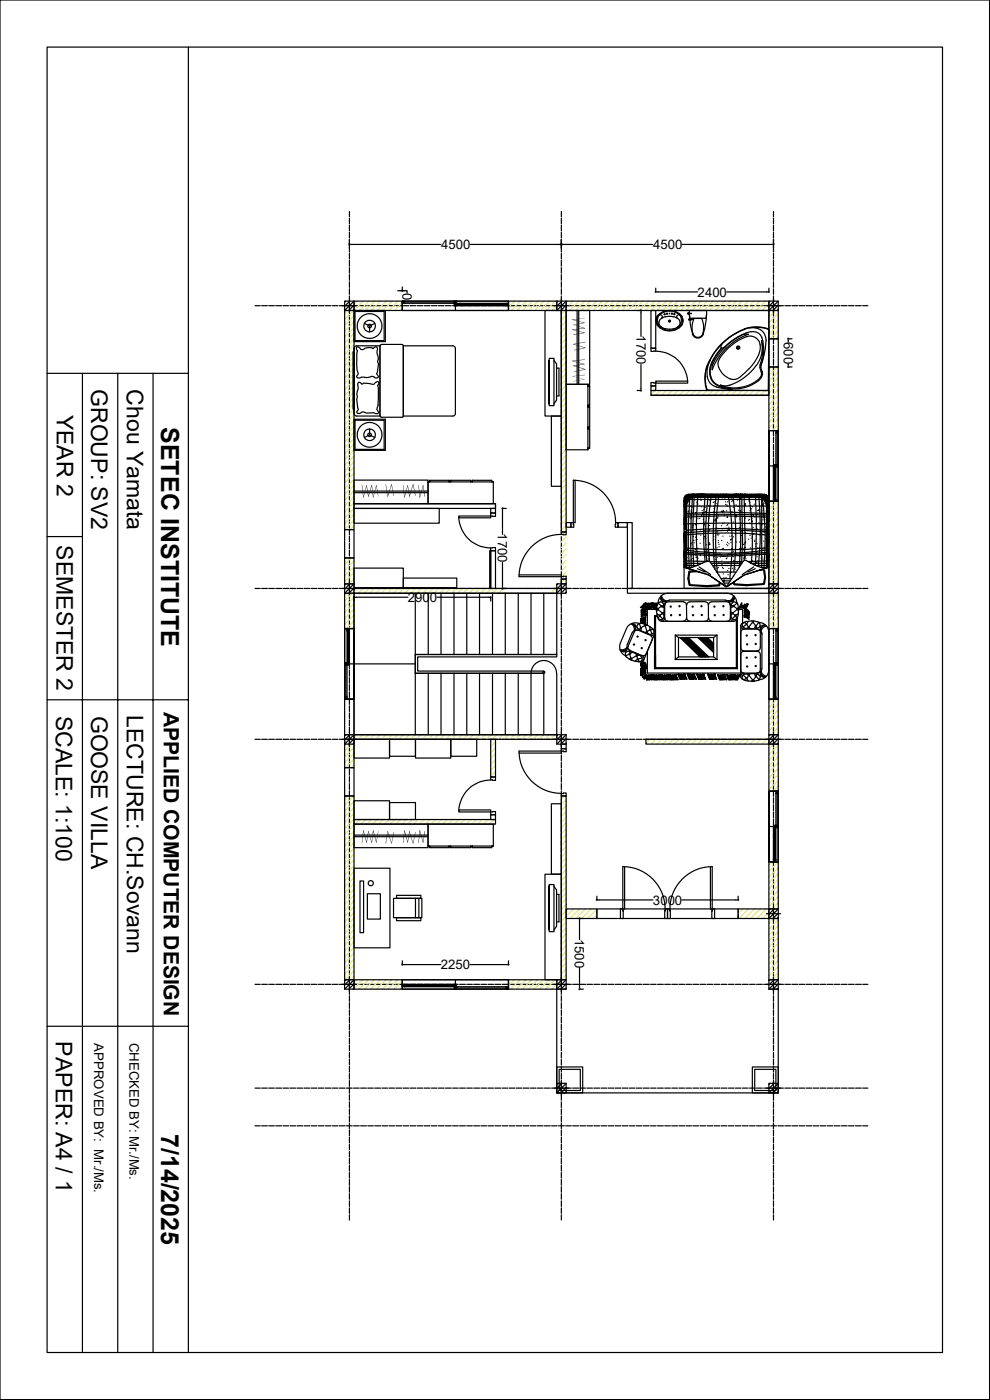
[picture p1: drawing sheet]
<svg xmlns="http://www.w3.org/2000/svg" width="210mm" height="297mm" viewBox="0 0 210 297" stroke-linecap="round" stroke-linejoin="round" font-family="sans-serif">
<defs><g id="words">
<g font-size="5.3">
<text x="34.2" y="90.6" transform="rotate(90 34.2 90.6)">SETEC INSTITUTE</text>
<text x="34.2" y="240.5" transform="rotate(90 34.2 240.5)">7/14/2025</text>
</g>
<g font-size="4.9">
<text x="19.3" y="82.5" transform="rotate(90 19.3 82.5)">GROUP: SV2</text>
<text x="26.9" y="82.6" transform="rotate(90 26.9 82.6)">Chou Yamata</text>
<text x="12" y="88" transform="rotate(90 12 88)">YEAR 2</text>
<text x="12" y="115.7" transform="rotate(90 12 115.7)">SEMESTER 2</text>
<text x="11.9" y="151.8" transform="rotate(90 11.9 151.8)">SCALE: 1:100</text>
<text x="19.3" y="151.8" transform="rotate(90 19.3 151.8)">GOOSE VILLA</text>
<text x="26.9" y="151.7" transform="rotate(90 26.9 151.7)">LECTURE: CH.Sovann</text>
<text x="11.9" y="220.9" transform="rotate(90 11.9 220.9)">PAPER: A4 / 1</text>
</g>
<text font-size="4.5" x="34.8" y="151" transform="rotate(90 34.8 151)">APPLIED COMPUTER DESIGN</text>
<g font-size="2.8">
<text x="93.6" y="52.8">4500</text>
<text x="138.6" y="52.8">4500</text>
<text x="85.4" y="62.1" transform="rotate(90 85.4 62.1)">0</text>
<text x="148" y="62.9">2400</text>
<text x="135" y="71.2" transform="rotate(90 135 71.2)">1700</text>
<text x="166.2" y="72.6" transform="rotate(90 166.2 72.6)">600</text>
<text x="105.6" y="113.2" transform="rotate(90 105.6 113.2)">1700</text>
<text x="86.5" y="127.7">2900</text>
<text x="138.5" y="191.9">3000</text>
<text x="122" y="199.1" transform="rotate(90 122 199.1)">1500</text>
<text x="93.5" y="205.6">2250</text>
<text x="20" y="221.3" transform="rotate(90 20 221.3)">APPROVED BY: Mr./Ms.</text>
<text x="27.5" y="221.2" transform="rotate(90 27.5 221.2)">CHECKED BY: Mr./Ms.</text>
</g>
</g></defs>
<g fill="none" stroke="#000" stroke-width=".25">
<path d="M0 0h209.9v296.9h-209.9zM10 10h189.9v276.9h-189.9zM40 10v276.9M74.1 46.3v1.2M74.1 47.8v1.2M74.1 49.3v1.2M74.1 50.8v2.7M74.1 53.8v1.1M74.1 55.2v1.3M74.1 56.8v1.2M74.1 58.3v1.2M74.1 59.8v1.2"/>
<path d="M74.1 44.9v1.1M93.5 51.9h-19.1M99.7 51.9h19.2M119.1 44.9v1.1M119.1 46.3v1.2M119.1 47.8v1.2M119.1 49.3v1.2M119.1 50.8v2.7M119.1 53.8v1.1M119.1 55.2v1.3M119.1 56.8v1.2M119.1 58.3v1.2"/>
<path d="M119.1 59.8v1.2M138.5 51.9h-19.2M144.7 51.9h19.1M164.1 44.9v1.1M164.1 46.3v1.2M164.1 47.8v1.2M164.1 49.3v1.2M164.1 50.8v2.7M164.1 53.8v1.1M164.1 55.2v1.3M164.1 56.8v1.2M164.1 58.3v1.2"/>
<path d="M164.1 59.8v1.2M10 79.2h30M17.5 79.2v207.7M25 79.2v207.7M32.5 79.2v207.7M54.1 64.9h1.1M55.5 64.9h1.2M57 64.9h1.2M58.5 64.9h1.2M60 64.9h1.2M61.5 64.9h1.2M63 64.9h1.2"/>
<path d="M64.5 64.9h1.2M66 64.9h1.2M67.5 64.9h1.2M69 64.9h1.2M70.5 64.9h1.2M72 64.9h4.2M73.1 63.9h2v2h-2zM73.1 65.9h2v46.5h-2zM73.3 63.9l-.2 .2M74.1 61.3v1.1M74.1 62.8v4.2M74.1 67.3v1.2"/>
<path d="M74.1 68.7v1.3M74.1 70.3v1.2M74.1 71.8v1.1M74.1 73.3v1.2M74.1 74.8v1.1M74.1 76.2v1.3M74.1 77.8v1.2M74.1 79.2v1.3M74.2 63.9l-1.1 1.1M74.9 74.6h.2v12.2h-.2zM75.1 63.9h10.2v2h-10.2zM75.1 65.9h6.6v6.6h-6.6z"/>
<path d="M75.1 63.9l-2 2M75.1 64.7l-1.1 1.2M75.1 65.6l-.2 .3M75.3 66.1h6.2v6.2h-6.2zM75.4 73.4h5.2v14.9h-5.1l-.4-.5v-14zM75.7 73.6l.7 .3a.58 .58 0 0 0 .7 .2 1.92 1.92 0 0 1 2.1-.1l.2-.3 .5-.1a.97 .97 0 0 1 .1 1.1v.4a1.82 1.82 0 0 1 .1 1.6l.2 .6-.2 1.7a.73 .73 0 0 0 .2 .8l-.1 .3a.9 .9 0 0 1-1.2-.3l-.9 .3-1.4-.1-.8 .2-.2-.1v-.4a1.04 1.04 0 0 0 0-1.3v-3.5l.2-.5-.3-.6zM76.5 64.9h1.2M77.3 68.6l1.1 .6M78 64.9h1.2M79.5 64.9h1.2M79.5 68.6l-1.1 .6v1.2M80.6 73.4v14.9"/>
<path d="M80.9 73.1l-.3 .3M80.9 73.1h4.4M81 64.9h1.2M82.5 64.9h1.2M84 64.9h1.2M84.4 61.7h.7M85.3 73.1l.3 .2v15l-.2 .2h-4.6l-.2-.2M85.3 63.9h22.6v2h-22.6zM85.3 63.9h.6v.4h-.6zM85.3 60.9v.8zM85.3 63.9l.6 .4h21.5l.5 .6M85.5 64.9h1.2"/>
<path d="M85.6 73.4h10.6l.2 .1 .2 .3v14l-.2 .3-.2 .2h-10.6zM85.6 61.7h.8v.5M85.9 63.9l-.6 .4M85.9 64.1h10.7M87 64.9h1.2M88.5 64.9h1.2M90 64.9h1.2M91.5 64.9h1.2M93 64.9h1.2M94.5 64.9h1.2M96 64.9h11.7M96.4 63.9h.5v.4h-.5z"/>
<path d="M96.4 64.3h.5v.6h-.5zM96.4 63.9l.5 .4-.5 .6M96.6 63.9v2M96.6 64.6h10.8M96.9 63.9l-.5 .4 .5 .6M107.4 64.3h.5v.6h-.5zM107.9 63.9h10.2v2h-10.2zM107.9 64.3l-.5 .6M108 64.9h1.2M109.5 64.9h1.2M111 64.9h1.2M112.5 64.9h1.2"/>
<path d="M114 64.9h1.2M115.5 64.9h1.2M115.6 65.9h3.5v22.4h-3.5zM116.4 76.5h.1v9.2h-.1zM116.5 76h1v10.1h-1zM117 64.9h4.2M117.5 76.4l.6 .8v7.7l-.6 .8M118.1 78.1h.5v5.9h-.5M118.1 63.9h2v2h-2zM118.3 63.9l-.2 .2M119.1 65.9h1v47h-1zM119.1 61.3v1.1"/>
<path d="M119.1 62.8v4.2M119.1 67.3v1.2M119.1 68.7v1.3M119.1 70.3v1.2M119.1 71.8v1.1M119.1 73.3v1.2M119.1 74.8v1.1M119.1 76.2v1.3M119.1 77.8v1.2M119.1 79.2v1.3M119.2 63.9l-1.1 1.1M120.1 63.9l-2 2"/>
<path d="M120.1 64.7l-1.1 1.2M120.1 65.6l-.2 .3M120.1 63.9h43v2h-43zM120.1 65.9h5v15.6h-5zM121.5 64.9h1.2M122.4 65.9v15.6M122.8 65.9v15.6M123 64.9h1.2M124.5 64.9h1.2M126 64.9h1.2M127.5 64.9h1.2M129 64.9h1.2"/>
<path d="M130.5 64.9h1.2M132 64.9h1.2M133.5 64.9h1.2M135 64.9h1.2M135.2 65.9h.8M136 66.1v5.3M136 77.3v5.3M136.5 64.9h1.2M138 64.9h1.2M138.1 65.9h1v8h-1zM138.1 73.9h1v.6h-1zM139.1 61.1v.8"/>
<path d="M139.1 74.5a6.8 6.8 0 0 1 6.8 6.4M139.1 65.9h24v16.9M139.3 68.8l.7 .8M139.4 67.3a1.48 1.48 0 0 0 0 1.5M139.5 64.9h1.2M139.9 69l.5 .5 .7 .3M140 66.5l-.7 .7M140 66.5a3.6 3.6 0 0 1 4.1 0M140 69.6a3.6 3.6 0 0 0 4.1 0M140.4 67.5a.44 .44 0 0 0 0-.6 .44 .44 0 0 0-.7 0 1.82 1.82 0 0 0 .8 2.6M140.9 66.7v.1M140.9 69.8a1.78 1.78 0 0 1-1.5-1.1 1.78 1.78 0 0 1 .5-1.9 3 3 0 0 1 4.9 1.1 2.02 2.02 0 0 1-1.7 1.9"/>
<path d="M140.9 69.9a3.7 3.7 0 0 0 2.2 0M140.9 66.6v.1M141 66.5l.1 .2M141 64.9h1.2M141 66.8h.1M141.1 67.2a1.32 1.32 0 0 0-1.2 1.8M141.1 67.2l.9-.1 .9 .1M141.1 69.7l.9 .1 .9-.1M141.4 66.5h.1M141.5 66.4l.1 .1M141.6 66.5v.1h-.2M141.9 66.5h.2z"/>
<path d="M142.5 66.6h.1M142.5 66.5h.1M142.5 64.9h1.2M142.5 66.4l.2 .1M142.6 66.6h-.1M143 67.2a1.32 1.32 0 0 1 1.1 1.8M143 66.7v.1M143 66.5v.1M143 66.5h.1M143.1 66.7l-.1 .1M143.2 66.6v.1M144 64.9h1.2"/>
<path d="M144.1 66.5l.6 .7M144.1 69l-.5 .5-.6 .3M144.3 66.9a1.82 1.82 0 0 1-.7 2.6M144.3 66.9a.44 .44 0 0 0-.6 0 .44 .44 0 0 0 0 .6M144.7 67.3a1.48 1.48 0 0 1 0 1.5M144.7 68.8l-.6 .8M145.5 64.9h1.2M146.1 66.4v.2M146.2 66.4h-.3v.2h.3M146.3 66.7v1M146.3 67.9l.6 2.9M146.3 67.5v-1.6h3.6l-.2 1.6h-3.4"/>
<path d="M146.5 67.5v.2M146.9 70.8l.3 .5 .5 .4M147 64.9h1.2M147 67.5v.2h-.9v.2l.8-.2M147.2 67.6h1.7M147.2 67.6a3.3 3.3 0 0 0 .3 3.9l.5 .1 .7-.3M147.7 71.6h.7M148 61.9h-8.6M148.5 64.9h1.2M148.9 67.6l.4 1.5-.2 1.6M149.1 70.7l-.3 .6M149.2 70.8l-.3 .5-.5 .4"/>
<path d="M149.9 66.7l-.4 3.1-.3 1M149.9 77.6a7.1 7.1 0 0 0 .1 5.1h.1M150 64.9h1.2M150 79.8a2.61 2.61 0 0 0 2 2.3M150 77.6a7.1 7.1 0 0 0 .1 5.1h.1M150.7 76.5l-.6 1.6-.1 1.8M151.1 77a3.4 3.4 0 0 0 2.6 5.2 7.5 7.5 0 0 0 7.8-2.2l.2-.3a1.5 1.5 0 0 0-.2-1.3l-.1-.5M151.5 64.9h1.2M152.4 77.9a3.8 3.8 0 0 0 3.6 2.6l.9-.4 2-1.9M153 73.8l.2 .1M153 73.9l-.6 .7a6.1 6.1 0 0 0-1.7 5.5l.6 1 .9 .7M153 64.9h1.2"/>
<path d="M153.1 73.9l-1.1 1.5-1 1.6M153.2 72.9l-.2 .4v.5M153.6 73.7l-.4 .2M154.1 73.9l-1.8 2.1-1.2 2.4v-.7l.2-.7M154.2 61.9h8.7M154.5 64.9h1.2M156 64.9h1.2M157.4 71.1a13.5 13.5 0 0 0-6.1 6M157.4 71.1l1.3-.2-2.4 1.2-2.2 1.8M157.5 64.9h1.2M158 69.8a6.8 6.8 0 0 1 5.1 .2v.1M158 69.9a13.5 13.5 0 0 0-7.9 7.7"/>
<path d="M158.3 70.7a12.8 12.8 0 0 0-4.7 3M159 64.9h1.2M159 69.6a2.8 2.8 0 0 1 3.4 3.5l-.2 1.8-.8 2.6M159.3 70.4l-1 .2M159.3 70.4l1.1 .1M160.4 77.6a11.5 11.5 0 0 1-5.6 4.1M160.5 70.5a2.49 2.49 0 0 1 1.4 2.6v2.3l-.5 2.1M160.5 64.9h1.2M161 75.2a2.56 2.56 0 0 0-1.5-3.9 5.4 5.4 0 0 0-3.6 1.4 8.6 8.6 0 0 0-3.6 4.3l.1 .9M161 75.3l-.9 1.5-1.2 1.4M161.2 78l.3 .9M161.2 77.5v.5"/>
<path d="M161.3 79.9l-.1 .2a7.6 7.6 0 0 1-8.4 1.6M161.5 77.5v.4M161.5 78.8v.6l-.1 .5M161.5 72.3a6.4 6.4 0 0 1-1.1 5.3M161.6 72.3a8.6 8.6 0 0 1-.4 5.1M162 64.9h4.2M163.1 70v-.1a7.1 7.1 0 0 0-6.8 .7 13.5 13.5 0 0 0-6.3 7M163.1 63.9h2v2h-2zM163.1 77.9h2v46h-2zM163.1 71.9h2v6h-2zM163.1 65.9h2v6h-2zM163.1 61.1v.8"/>
<path d="M163.1 70l-.1 12.8M163.3 63.9l-.2 .2M164.1 61.3v1.1M164.1 62.8v4.2M164.1 67.3v1.2M164.1 68.7v1.3M164.1 70.3v1.2M164.1 71.8v1.1M164.1 73.3v1.2M164.1 74.8v1.1M164.1 76.2v1.3M164.1 77.8v1.2"/>
<path d="M164.1 79.2v1.3M164.2 63.9l-1.1 1.1M165.1 63.9l-2 2M165.1 64.7l-1.1 1.2M165.1 65.6l-.3 .3M166.5 64.9h1.2M167.2 77.9h.8M167.2 71.9h.8M167.2 72.1v.5M167.2 77.2v.4M168 64.9h1.2M169.5 64.9h1.2"/>
<path d="M171 64.9h1.2M172.5 64.9h1.2M174 64.9h1.2M175.5 64.9h1.2M177 64.9h1.2M178.5 64.9h1.2M180 64.9h1.2M181.5 64.9h1.2M183 64.9h1.1M74.1 80.8v1.2M74.1 82.3v1.1M74.1 83.8v1.2"/>
<path d="M74.1 85.3v1.1M74.1 86.7v1.3M74.1 88.3v1.2M74.1 89.7v1.3M74.1 91.3v1.2M74.1 92.8v1.1M74.1 94.3v1.2M74.1 95.8v1.1M74.1 97.2v1.3M74.1 98.8v1.1M75.1 88.9h6.6v6.6h-6.6zM75.3 89.2h6.2v6.1h-6.2z"/>
<path d="M76.1 81.1l.4 .1 .2 .3a1.44 1.44 0 0 1 1.6-.1l1.1 .1 .6-.6h.2l.2 .3-.3 .5 .2 .6v2.2l-.1 1.5-.2 .5a.67 .67 0 0 0 .3 .9v.2a.74 .74 0 0 1-1-.1l-1.5 .1a1.03 1.03 0 0 0-1.5 .1h-.4l-.2-.3a.86 .86 0 0 0 .2-1.1l-.3-1.5 .4-2.6a.97 .97 0 0 1 .1-1.1zM78.4 91v1.2l1.1 .6M78.4 92.2l-1.1 .6M117 88.3h2.1v14.9h-2.1zM119.1 80.8v1.2M119.1 82.3v1.1M119.1 83.8v1.2M119.1 85.3v1.1M119.1 86.7v1.3M119.1 88.3v1.2M119.1 89.7v1.3M119.1 91.3v1.2"/>
<path d="M119.1 92.8v1.1M119.1 94.3v1.2M119.1 95.8v1.1M119.1 97.2v1.3M119.1 98.8v1.1M120.1 81.5h4.6v13.9h-4.6zM124.7 81.9h.4v4.1h-.4M124.7 86.3h.4v4.3h-.4M124.7 91h.4v4.1h-.4M135.2 82.8h.8M138.1 81.9h1v.9h-1zM138.1 82.8h25v1.1h-25z"/>
<path d="M138.1 81.2l1 .1v.6h-1zM138.1 83.9h25M139.1 80.9h6.8v.4h-6.8zM150.1 82.8h12.8M152.2 81.8l1.5 .6 1.6 .2-3.3-.5M152.9 81.7l.9 .2 1-.2M163.1 98.8h2M163.1 91.4h2v14.9h-2v-14.9h2v14.9h-2zM164.1 98.6h.5v.5h-.5zM164.1 98.6l.5 .5M164.1 80.8v1.2M164.1 82.3v1.1"/>
<path d="M164.1 83.8v1.2M164.1 85.3v1.1M164.1 86.7v1.3M164.1 88.3v1.2M164.1 89.7v1.3M164.1 91.3v1.2M164.1 92.8v1.1M164.1 94.3v1.2M164.1 95.8v1.1M164.1 97.2v1.3M164.1 98.8v8.6M164.3 99.1v6.8"/>
<path d="M164.6 99.1v7.2l-.5-.4M164.6 91.4h.5v.5h-.5zM164.6 98.6h.5v.5h-.5zM164.6 91.4l.5 .5M164.6 98.6l.5 .5M164.6 98.6l-.5 .5M164.8 91.9v6.7M165.1 91.4l-.5 .5v6.7M165.1 98.6l-.5 .5M10 113.8h7.5M73.1 112.4h2v6h-2zM73.1 118.4h2v5.5h-2z"/>
<path d="M74.1 100.2v1.3M74.1 101.8v1.2M74.1 103.3v1.2M74.1 104.8v1.2M74.1 106.3v1.1M74.1 107.7v1.3M74.1 109.3v1.1M74.1 110.7v1.3M74.1 112.3v1.2M74.1 113.7v1.3M74.1 115.3v1.2M74.1 116.8v1.1"/>
<path d="M74.1 118.2v1.3M74.1 119.8v1.1M75.1 106.8h30v1.1h-30zM75.1 101.9h15.7v4.9h-15.7zM75.1 107.9h18.1v3.1h-18.1zM75.1 104.2h15.7M75.1 104.5h15.7M75.1 106.8h30v1.1M90.8 106.8v-4.6h13.8v4.6M91.1 102.2v-.3h4.1v.3M95.6 102.2v-.3h4.3v.3M97.3 109.5h6.8v.4h-6.8z"/>
<path d="M97.3 109.9a6.8 6.8 0 0 0 6.8 6.3M100.2 102.2v-.3h4.1v.3M103.9 116.8h.2v8h-.2zM104.1 107.9h1v.9h-1zM104.1 116.8h1v8h-1zM104.1 108.8h1v.8l-1-.1zM104.1 116.2h1v.6h-1zM106.6 108.1v5.3M106.6 107.9h.8M106.6 119.3v5.3M119.1 112.9h1v.6a8.9 8.9 0 0 0-10 8.8h10v.6h-1M119.1 100.2v1.3"/>
<path d="M119.1 101.8v1.2M119.1 103.3v1.2M119.1 104.8v1.2M119.1 106.3v1.1M119.1 107.7v1.3M119.1 109.3v1.1M119.1 110.7v1.3M119.1 112.3v1.2M119.1 113.7v1.3M119.1 115.3v1.2M119.1 116.8v1.1M119.1 118.2v1.3"/>
<path d="M119.1 119.8v1.1M120.1 110.9h1v.9h-1zM122 101.9v9h-.9v.9h.6l-.1-9.9a9 9 0 0 1 9 9M130.6 110.9h.5v.9h-.6zM131.1 110.9h2v.9h-2zM133.1 110.9h1v13.9h-1zM145.1 107.3h18M145.1 109.2h.5M145.1 110.1h.5M145.1 108.8h.5M145.1 108.4h.5M145.1 109.9h.5"/>
<path d="M145.1 110.4h.5M145.1 107.5h.5M145.1 107.9h.5M145.1 107h.5M145.1 108.2h.5M145.1 109.8h.5M145.1 109.3h.5M145.1 109.6h.5M145.1 110.6h.5M145.1 110.2h.5M145.1 110.3h.5M145.1 109h.5"/>
<path d="M145.1 108.5h.5M145.1 107.6h.5M145.1 107.7h.5M145.1 106.9h.6M145.1 110.5h.5M145.1 119.3h.5zM145.1 119h.5zM145.1 118.2h.5zM145.1 105.6l.9 .6-.9-.3M145.1 118.4h.5M145.1 118.6h.5M145.1 118.7h.5"/>
<path d="M145.1 113.8h.5M145.1 113.4h.5M145.1 110.9h.5M145.1 120h2.8M145.1 117.3h.5M145.1 118.5h.5M145.1 117.8h.5M145.1 118h.5M145.1 117.4h.5M145.1 117.5h.5M145.1 119.5h.5M145.1 119.8h.5"/>
<path d="M145.1 117.9h.5M145.1 118.2h.5M145.1 116.9h.5M145.1 117.1h.5M145.1 111.3h.5M145.1 112.4h.5M145.1 113.2h.5M145.1 111h.5M145.1 111.1h.5M145.1 110.7h.5M145.1 113.6h.5M145.1 114.2h.5"/>
<path d="M145.1 114.6h.5M145.1 116.4h.5M145.1 111.2h.5M145.1 111.5h.5M145.1 111.8h.5M145.1 112h.5M145.1 112.8h.5M145.1 112.9h.5M145.1 112.1h.5M145.1 116.2h.5M145.1 116h.5M145.1 114.9h.5"/>
<path d="M145.1 115.4h.5M145.1 113.7h.5M145.1 116.8h.5M145.1 116.5h.5M145.1 115.6h.5M145.1 115.7h.5M145.1 114.8h.5M145.1 115.1h.5M145.1 114.4h.5M145.1 114h.5M145.1 114.3h.5M145.1 113.5h.5"/>
<path d="M145.1 119.7h.5M145.1 119.9h.5M145.1 117.7h.5M145.1 118.3h.5M145.1 116.7h.5M145.1 105.9v18.9M145.1 119.3h.5M145.1 119.2h.5M145.1 119.1h.5M145.1 106.8h.6M145.1 106.7h.6M145.1 106.5h.7"/>
<path d="M145.1 106.6h.7M145.1 106.3h.8M145.1 106l.8 .3M145.1 106.2l.8 .1M145.2 105.5l.9 .6M145.2 105.3l.9 .7M145.4 105.2l.8 .8-.8-.8M145.5 105.1l.7 .8M145.6 105l.7 .8M145.6 119.5h3.4M145.6 107.4v13M145.6 119l8 .2 4-.1"/>
<path d="M145.6 107.1h-.5M145.7 109.3l7.9-.2 9 .2M145.7 109.7l7.9-.3 9 .3M145.7 108.9l7.9-.3 9 .3M145.7 114h-.6M145.7 106.8v13.6M145.7 113.5a94.8 94.8 0 0 1 17.4 0M145.7 112.5a93.8 93.8 0 0 1 16.9 0M145.7 118.3h.1M145.7 104.9l.7 .8M145.8 119.7h.1M145.8 116.7h.1"/>
<path d="M145.9 112.6h.1M145.9 108.6h.1M145.9 106.3h-.8M145.9 104.9l.6 .8M146 116.5h.1M146.1 104.9l-.7 .3-.3 .7M146.1 108.4h.1M146.1 106.6h.1M146.2 107.1h.1M146.2 106h15.8M146.3 106l-.3 4.8v4.8l.2 4.8M146.3 108.4h.1"/>
<path d="M146.4 104.9l.3 .6M146.5 107.4h.1M146.5 109.3h.1M146.5 110h.1M146.6 109.8h.1M146.6 112.7h.1M146.6 115.3h.1M146.6 104.9l.2 .6v-.4M146.6 117.9h.1M146.6 118.7h.1M146.7 105.1v.3M146.7 119.6h.1"/>
<path d="M146.7 111.1h.1M146.7 105.1v.3v-.5v.5M146.8 111.6h.1M146.8 115.6h.1M146.8 118.5h.1M146.8 105.7h.1M146.8 108.9h.1M146.8 111.9h.1M146.8 115.1h.1M146.8 112h.1M146.8 117.2h.1M146.9 107.5h.1"/>
<path d="M146.9 112.5h.1M146.9 105.5h14.4M146.9 104.9v.5M146.9 105.5l-.3 4.9v10M146.9 111.4h.1M147 104.9v.6M147 104.9v.5M147.1 117.8h.1M147.1 108.5h.1M147.1 113.8h.1M147.1 114.7h.1M147.1 111.6h.1"/>
<path d="M147.1 119.9h.1M147.1 104.9v.5M147.2 114.6h.1M147.2 104.9v.5M147.2 105.5l-.2 9.8 .2 4.9M147.2 115.1h.1M147.3 105.1v.3M147.4 106h.1M147.4 104.9v.5M147.4 105.1v.3zM147.4 116.5h.1M147.5 111.3h.1"/>
<path d="M147.5 104.9v.5M147.5 108.8h.1M147.5 114h.1M147.5 117.3h.1M147.6 117.6h.1M147.6 118.2h.1M147.6 117.9h.1M147.6 105.4h13M147.6 116.6h.1M147.6 105.4a2.02 2.02 0 0 0-2 2M147.6 104.9v.5M147.7 114.6h.1"/>
<path d="M147.7 104.9v.5M147.7 110.5h.1M147.8 118.2h.1M147.8 106.6h.1M147.8 104.9v.5M147.8 114.4h.1M147.9 119h.1M147.9 104.9v.5M148 119.5h.1M148 106.4h.1M148 105.5l-.3 4.8v4.8l.3 4.7M148 105.1v.3v-.5v.5"/>
<path d="M148 118.4h.1M148 106.9h.1M148 113.2h.1M148 116.3h.1M148 110.1h.1M148.1 105.1v.3M148.1 104.9v.5M148.2 104.9v.5M148.3 104.9v.5M148.4 105.1v.3M148.4 104.9v.5M148.4 110h.1"/>
<path d="M148.5 104.9v.5M148.5 115.2h.1M148.5 117.6h.1M148.5 117.9h.1M148.5 112.7h.1M148.6 105.6h.1M148.6 104.9v.5M148.6 119.5h.1M148.6 113.5h.1M148.7 106.2h.1M148.7 109.6h.1M148.7 104.9v.5"/>
<path d="M148.7 117.4h.1M148.8 104.9v.5M148.8 104.9v.5zM148.8 107.5h.1M148.8 109.4h.1M148.9 104.9v.5M148.9 108.3h.1M149 105.1v.3M149 108.8h.1M149 104.9v.5M149.1 104.9v.5M149.2 104.9v.5"/>
<path d="M149.2 110.2h.1M149.3 108.1h.1M149.3 111h.1M149.3 111.2h.1M149.3 114.3h.1M149.3 117.4h.1M149.3 104.9v.5v-.5v.5v-.3M149.4 106h.1M149.4 111.5h.1M149.4 105.1v.3v-.5v.5M149.4 108.7h.1M149.4 111.3h.1"/>
<path d="M149.5 113.9h.1M149.5 112.6h.1M149.5 116.5l.1 .1M149.5 112.9h.1M149.5 104.9v.5zM149.5 104.9v.5M149.6 107.7h.1M149.6 118.2h.1M149.6 110.7h.1M149.6 105.5a77.1 77.1 0 0 0 0 13.5M149.6 119.1h.1M149.6 104.9v.5z"/>
<path d="M149.6 117h.1M149.6 108.5h.1M149.6 113.7h.1M149.7 112.4h.1M149.7 105.1v.3M149.7 114.2h.1M149.8 104.9v.5M149.9 115.6h.1M149.9 104.9v.5M150 116.4h.1M150 104.9v.5M150 119l-3.3 1.4h-1.5"/>
<path d="M150 119h.4l.2 .2M150.1 116.9h.1M150.1 104.9v.5M150.2 105.5a61.5 61.5 0 0 0-.3 13.7M150.2 104.9v.5M150.2 105.1v.3M150.2 117.3h.1M150.3 104.9v.5zM150.3 107.3h.1M150.3 104.9v.5M150.4 118.1h.1M150.4 118.6h.1"/>
<path d="M150.4 109.9h.1M150.4 115.6h.1M150.4 105.1v.3M150.5 115.1h.1M150.5 112.6h.1M150.5 117.8h.1M150.5 111.5h.1M150.5 107.5h.1M150.5 112.4h.1M150.5 115.5h.1M150.5 104.9v.5zM150.5 106.1h.1"/>
<path d="M150.5 109.3h.1M150.6 115.4h.1M150.6 104.9v.5M150.6 117.6h.1M150.7 119.2l3.4 5.3 3.5-5.4 .3-.2 3.6 1.5h1.4M150.7 104.9v.5M150.8 105.1v.3M150.8 119.5h6.6M150.8 104.9v.5M150.8 105.5a52.2 52.2 0 0 0-.3 13.4M150.9 104.9v.5M151 104.9v.5"/>
<path d="M151.1 104.9v.5M151.1 120h6M151.1 104.9v.5v-.3M151.2 104.9v.5M151.3 105.9h.1M151.3 117.6h.1M151.3 106.6h.1M151.3 104.9v.5M151.3 111.2h.1M151.4 108.6h.1M151.4 113.8h.1M151.4 114.5h.1"/>
<path d="M151.4 104.9v.5M151.4 107.4h.1M151.4 105.1v.3M151.4 110.5h.1M151.5 107.9h.1M151.5 116.5h.1M151.5 117.4h.1M151.5 118.1h.1M151.5 106.5h.1M151.5 104.9v.5M151.6 104.9v.5M151.6 110.3h.1"/>
<path d="M151.6 105.1v.3M151.6 109.3h.1M151.7 104.9v.5M151.7 105.1v.3M151.8 110.1h.1M151.8 107.3h.1M151.8 116.6h.1M151.8 113.5h.1M151.8 104.9v.5M151.8 110.4h.1M151.8 118.7h.1M151.8 110.6h.1"/>
<path d="M151.9 105.5a60.1 60.1 0 0 0-.2 15.2M151.9 105.1v.3M151.9 104.9v.5M152 112h.1M152 104.9v.5M152.1 106.8h.1M152.1 112.8h.1M152.1 113.1h.1M152.1 116.2h.1M152.1 118.3h.1M152.1 105.1v.3M152.1 109.9h.1"/>
<path d="M152.2 113.3h.1M152.2 104.9v.5M152.3 107.2h.1M152.3 117.5h.1M152.3 109.9h.1M152.3 113.5h.1M152.3 104.9v.5M152.4 115.1h.1M152.4 114.7h.1M152.4 112.6h.1M152.4 117.7h.1M152.4 105.5h.1"/>
<path d="M152.4 104.9v.5M152.4 109.5h.1M152.4 105.5a69.8 69.8 0 0 0-.3 15.8M152.5 115.5h.1M152.5 113.3h.1M152.5 119.4h.1M152.5 104.9v.5M152.5 116h.1M152.5 105.1v.3M152.6 105.1v.3M152.7 117.3h.1M152.7 105.1v.3"/>
<path d="M152.8 104.9v.5M152.8 118.2h.1M152.9 117.7h.1M152.9 104.9v.5M153 104.9v.5M153 108.5h.1M153 111.5h.1M153 105.1v.3M153.1 114.7h.1M153.1 117.8h.1M153.1 119.9h.1M153.1 119h.1"/>
<path d="M153.1 105.1v.3M153.2 116.5h.1M153.2 119.8h.1M153.2 105.9h.1M153.2 104.9v.5M153.2 112.5h.1M153.3 108.5h.1M153.3 108.6h.1M153.3 111.1h.1M153.3 104.9v.5M153.3 116.3h.1M153.3 113.7h.1"/>
<path d="M153.4 116.5h.1M153.4 118h.1M153.4 104.9v.5M153.5 108.3h.1M153.5 104.9v.5M153.6 104.9v.5M153.6 105.1v.3M153.7 104.9v.5M153.8 105.7h.1M153.8 105.1v.3M153.9 106.5h.1M153.9 104.9v.5"/>
<path d="M153.9 107h.1M154 104.9v.5M154.1 118.5h.1M154.1 104.9v.5M154.1 108.4h.1M154.1 115.5h.1M154.2 107.1h.1M154.2 111.5h.1M154.2 118.4h.1M154.2 104.9v.5M154.2 109.2h.1M154.2 109.8h.1"/>
<path d="M154.3 107.4h.1M154.3 112.7h.1M154.3 112.5h.1M154.3 115.1h.1M154.3 106.5h.1M154.3 109.6h.1M154.3 109.7h.1M154.3 111.3h.1M154.3 115.8h.1M154.3 117.9h.1M154.3 117.6h.1M154.4 104.9v.5"/>
<path d="M154.4 119.4h.1M154.5 111h.1M154.6 105.5a59.3 59.3 0 0 1 .2 17.3M154.6 115.4h.1M154.6 111.8h.1M154.6 112.3h.1M154.6 117.5h.1M154.6 106h.1M154.6 104.9v.5M154.6 109.1h.1M154.6 112.4h.1M154.8 113.7h.1"/>
<path d="M154.8 104.9v.5M154.9 114.6h.1M155 104.9v.5M155 115.1h.1M155 117.5h.1M155.1 114.5h.1M155.1 105.8h.1M155.2 110.4h.1M155.2 111.1h.1M155.2 116.4h.1M155.2 106.4h.1M155.2 104.9v.5"/>
<path d="M155.2 108.5h.1M155.2 114.3h.1M155.2 113.7h.1M155.3 117.3h.1M155.3 116.4h.1M155.3 117.9h.1M155.4 117.8h.1M155.4 106.2h.1M155.4 104.9v.5M155.5 105.1v.3M155.5 107.6h.1M155.5 105.5a64.6 64.6 0 0 1 .2 15.8"/>
<path d="M155.5 118.1h.1M155.6 110.7h.1M155.6 113.9h.1M155.6 117h.1M155.6 119.1h.1M155.6 104.9v.5M155.7 119h.1M155.7 104.9v.5M155.8 104.9v.5M155.9 105.1v.3M155.9 117.5h.1M155.9 104.9v.5"/>
<path d="M156 104.9v.5zM156 113.4h.1M156 109.4h.1M156.1 117.3h.1M156.1 104.9v.5M156.1 109.7h.1M156.1 107.1h.1M156.2 104.9v.5M156.2 115h.1M156.2 109.2h.1M156.3 112.4h.1M156.3 117.6h.1"/>
<path d="M156.3 104.9v.5M156.3 105.6h.1M156.4 119.3h.1M156.4 104.9v.5M156.4 106.1h.1M156.5 105.1v.3M156.5 104.9v.5M156.6 107.4h.1M156.6 104.9v.5M156.7 108.2h.1M156.7 104.9v.5M156.8 108.8h.1"/>
<path d="M156.8 105.1v.3M156.8 105.7h.1M156.8 111.9h.1M156.8 115h.1M156.8 118.1h.1M156.9 116.4h.1M156.9 105.4l.2 9.7-.3 5.2M156.9 104.9v.5M156.9 112.4h.1M156.9 110.1h.1M157 119.3h.1M157 105.1v.3"/>
<path d="M157 104.9v.5M157.1 111h.1M157.1 105.7h.1M157.1 112.2h.1M157.1 114.6h.1M157.1 111.5h.1M157.1 117.7h.1M157.1 119.8h.1M157.1 104.9v.5M157.1 108.5h.1M157.1 108.3l-.1 .1M157.2 113.6h.1"/>
<path d="M157.2 104.9v.5M157.3 116.3h.1M157.3 117.9h.1M157.3 112.8h.1M157.3 105.1v.3M157.4 105.4l.1 9.7-.2 4.4M157.4 113.6h.1M157.4 104.9v.5zM157.4 105.1v.3M157.5 114.2h.1M157.5 104.9v.5M157.6 104.9v.5"/>
<path d="M157.6 115.5h.1M157.7 105.1v.3M157.8 116.3h.1M157.8 118.4h.1M157.8 105.1v.3zM157.8 115.4h.1M157.8 116.8h.1M157.8 104.9v.5M157.9 105.5l.2 9.6-.2 3.8M157.9 111.4h.1M157.9 104.9v.5M158 115.2h.1"/>
<path d="M158 104.9v.5M158 117.2h.1M158 107h.1M158.1 116.2h.1M158.1 113h.1M158.1 109.9h.1M158.1 109.6h.1M158.1 106.8h.1M158.1 104.9v.5M158.1 118.3h.1M158.1 107.2h.1M158.1 118h.1"/>
<path d="M158.2 112.4h.1M158.2 114.9h.1M158.2 104.9v.5M158.2 118.5h.1M158.2 117.5h.1M158.3 105.1v.3M158.4 104.9v.5M158.6 104.9v.5M158.7 117.4h.1M158.8 114.4h.1M158.8 110.4h.1M158.8 105.1v.3"/>
<path d="M158.8 117.3h.1M158.9 106.3h.1M158.9 105.5a58.2 58.2 0 0 1 .5 14h3.2M159 110.2h.1M159 105.7h.1M159 104.9v.5M159 111h.1M159 106.5h.1M159.1 113.6h.1M159.1 108.4h.1M159.2 116.2h.1M159.2 117.8h.1"/>
<path d="M159.2 107.9h.1M159.2 104.9v.5M159.3 114.2h.1M159.3 111.1h.1M159.3 108h.1M159.3 104.9v.5M159.3 117.3h.1M159.3 119.4h.1M159.4 109.2h.1M159.5 110h.1M159.5 104.9v.5M159.6 110.7h.1"/>
<path d="M159.6 113.7h.1M159.6 110.5h.1M159.6 107.5h.1M159.6 105.1v.3M159.6 119h.1M159.6 116.9h.1M159.6 117.4h.1M159.7 113.4h.1M159.7 104.9v.5M159.8 111.9h.1M159.8 109.3h.1M159.8 104.9v.5"/>
<path d="M159.9 113.2h.1M159.9 112.7h.1M159.9 105.1v.3M160 109.6h.1M160 107h.1M160 104.9v.5M160.1 114.9h.1M160.1 112.3h.1M160.1 114.6h.1M160.1 117.5h.1M160.1 104.9v.5M160.2 115.4h.1"/>
<path d="M160.2 119.2h.1M160.3 105.5l.1 7.2-.2 7.2M160.3 115.9h.1M160.3 105.1v.3M160.3 120h2.8M160.4 104.9v.5zM160.5 117.3h.1M160.5 104.9v.5M160.5 119.4h.1M160.6 112.2h.1M160.6 116.4h.1M160.6 115.4h.1"/>
<path d="M160.6 109.1h.1M160.6 106h.1M160.6 118.1h.1M160.6 117.5h.1M160.6 105.4a2.02 2.02 0 0 1 2 2v13M160.6 104.9v.5M160.7 112.3h.1M160.7 104.9v.5M160.7 117.6h.1M160.7 108.3h.1M160.7 116.2h.1M160.8 104.9v.5z"/>
<path d="M160.8 119h.1M160.9 104.9v.5M160.9 108.2h.1M160.9 105.6h.1M161 119.8h.1M161 110.9h.1M161 105.5l.2 2.4a72.3 72.3 0 0 1-.3 12.2M161 108.3h.1M161 104.9v.5M161 113.5h.1M161.1 104.9v.5M161.1 116.2h.1"/>
<path d="M161.1 117.8h.1M161.2 104.9v.6M161.4 104.9v.5M161.5 118.4h.1M161.5 115.3h.1M161.5 111.3h.1M161.6 105.6v14.8M161.6 105.6l.5-.7h-16l.6 .7M161.6 104.9l-.2 .6v-.6l.1 .5M161.6 106.4h.1M161.6 118.2h.1M161.7 107.3h.1"/>
<path d="M161.7 111.2h.1M161.7 106.9h.1M161.7 105.7a63.9 63.9 0 0 1 .4 14.7M161.8 104.9l-.3 .6M161.8 113.4h.1M161.8 116.5h.1M161.8 107.1h.1M161.8 110.3h.1M161.8 118.6h.1M161.9 106.9h.1M161.9 108.3h.1M161.9 109.5h.1"/>
<path d="M162 109.1h.1M162 112.2h.1M162 114.8h.1M162.1 109.6h.1M162.1 117.4h.1M162.1 112.9h.1M162.1 116.1h.1M162.1 109.9h.1M162.1 104.9l.5 .1 .3 .4 .2 .5M162.1 106.7h.1M162.1 118.2h.1M162.1 119.1h.1"/>
<path d="M162.2 111h.1M162.3 106.3h.8M162.3 104.9l-.6 .8M162.3 111.8h.1M162.4 106.5h.7M162.4 112.3h.1M162.4 117.3h.1M162.4 106.6h.7M162.4 114.3h.1M162.5 106.7h.6M162.5 104.9l-.7 .8M162.5 106.8h.6"/>
<path d="M162.5 110.3h.1M162.6 107h.5M162.6 106.9h.5M162.6 116.2a98.8 98.8 0 0 1-16.9 .1M162.6 116.7a54.7 54.7 0 0 1-16.9 0h.1M162.6 113.4h.5M162.6 111.3h.5M162.6 112.4h.5M162.6 113.2h.5M162.6 111h.5M162.6 114.2h.5M162.6 114.6h.5"/>
<path d="M162.6 116.4h.5M162.6 110.7h.5M162.6 111.2h.5M162.6 111.5h.5M162.6 111.8h.5M162.6 112h.5M162.6 112.6h.5M162.6 112.8h.5M162.6 112.9h.5M162.6 113.3h.5M162.6 113.1h.5M162.6 112.1h.5"/>
<path d="M162.6 116.2h.5M162.6 116h.5M162.6 114.9h.5M162.6 115.4h.5M162.6 113.7h.5M162.6 116.8h.5M162.6 116.5h.5M162.6 115.6h.5M162.6 115.7h.5M162.6 113.9h.5M162.6 114.8h.5M162.6 115.1h.5"/>
<path d="M162.6 114.7h.5M162.6 114.5h.5M162.6 114h.5M162.6 114.3h.5M162.6 114.1h.5M162.6 113.5h.5M162.6 109.2h.5M162.6 108.8h.5M162.6 108.4h.5M162.6 107.1h.5M162.6 109.9h.5M162.6 110.4h.5"/>
<path d="M162.6 107.5h.5M162.6 108h.5M162.6 108.2h.5M162.6 109.8h.5M162.6 109.3h.5M162.6 109.6h.5M162.6 110.6h.5M162.6 110.2h.5M162.6 109h.5M162.6 108.5h.5M162.6 107.6h.5M162.6 107.7h.5"/>
<path d="M162.6 117.2l-9 .5-8.5-.5M162.6 112.8a89.7 89.7 0 0 0-17 .2M162.6 111.1l-9-.1-7.9 .1M162.6 117.7h.5M162.6 118.4h.5M162.6 119.2h.5M162.6 118.3h.5M162.6 117.8h.5M162.6 118h.5M162.6 119h.5M162.6 117.3h.5M162.6 117.5h.5"/>
<path d="M162.6 118.2h.5M162.6 119.3h.5M162.6 118.6h.5M162.6 118.7h.5M162.6 118.9h.5M162.6 119.5h.5M162.6 119.8h.5M162.6 117.9h.5M162.6 118.1h.5M162.6 117h.5M162.6 117.1h.5M162.6 119l-3.9 .1"/>
<path d="M162.6 105l-.7 .8M162.7 105.1l-.7 .8M162.8 105.2l-.8 .8 .9-.8M162.9 105.3l-.8 .7M163 105.5l-.9 .6M163.1 105.6l-.9 .6 .9-.3v18.9M163.1 106l-.8 .3M163.1 106.2l-.8 .1M163.1 117.6a86.9 86.9 0 0 1-18 0M164.1 105.9h.5v.4h-.5zM164.1 107.7v1.3M164.1 109.3v1.1"/>
<path d="M164.1 110.7v1.3M164.1 112.3v1.2M164.1 113.7v1.3M164.1 115.3v1.2M164.1 116.8v1.1M164.1 118.2v1.3M164.1 119.8v1.1M164.6 105.9l-.5 .4M54.1 124.8h1.1M55.5 124.8h1.2M57 124.8h1.2M58.5 124.8h1.2"/>
<path d="M60 124.8h1.2M61.5 124.8h1.2M63 124.8h1.2M64.5 124.8h1.2M66 124.8h1.2M67.5 124.8h1.2M69 124.8h1.2M70.5 124.8h1.2M72 124.8h4.2M73.1 123.9h2v2h-2zM73.1 125.9h2v7.4h-2zM73.1 133.4h2v14.9h-2v-14.9h2v14.9h-2z"/>
<path d="M73.3 123.9l-.2 .2M73.6 133.3h.5v.6h-.5zM73.9 133.9v6.7M74.1 121.2v1.3M74.1 122.8v4.2M74.1 127.3v1.1M74.1 128.7v1.3M74.1 130.3v1.1M74.1 131.7v1.3M74.1 133.3v7.3l-.5 .5M74.1 133.9l-.5-.5v7.2M74.1 133.4l-.5 .5"/>
<path d="M74.2 123.9l-1.1 1.1M75.1 124.8h43v1.1h-43zM75.1 120.5h10.5v4.2h-10.5zM75.1 126.7v.8M75.1 123.9l-2 2M75.1 124.8l-1.1 1.1M75.1 125.6l-.2 .3M75.4 126.7h11.1M76.5 124.8h1.2M78 124.8h1.2M79.5 124.8h1.2M81 124.8h1.2"/>
<path d="M82.5 124.8h1.2M84 124.8h1.2M85.5 124.8h1.2M85.6 122.6h11.3v2.1h-11.3zM87 124.8h1.2M88.1 125.9v30M88.5 124.8h1.2M90 124.8h1.2M90.8 125.9v13M91.5 124.8h1.2M93 124.8h1.2M93.6 125.9v13"/>
<path d="M94.5 124.8h1.2M96 124.8h1.2M96.3 125.9v13M97.5 124.8h1.2M99 124.8h1.2M99 125.9v13M100.5 124.8h1.2M101.7 125.9v13M102 124.8h1.2M103.5 124.8h1.2M103.8 126.7h-11.1M104.1 126.7v.8"/>
<path d="M104.5 125.9v13M105 124.8h1.2M106.5 124.8h1.2M107.2 125.9v13M108 124.8h1.2M109.5 124.8h1.2M109.9 125.9v13M110.1 122h9M111 124.8h1.2M112.5 124.8h1.2M112.6 125.9v13M114 124.8h1.2"/>
<path d="M115.4 125.9v13M115.5 124.8h1.2M117 124.8h4.2M118.1 125.9h-43v30h43v-13.1M118.1 123.9h2v2h-2zM118.1 125.9v13h-30M118.3 123.9l-.2 .2M119.1 122.9h1v1h-1zM119.1 121.2v5.8M119.1 127.3v1.1M119.1 128.7v1.3M119.1 130.3v1.1"/>
<path d="M119.1 131.7v1.3M119.1 133.3v1.2M119.1 134.7v1.3M119.1 136.3v1.2M119.1 137.8v1.1M119.1 139.2v1.3M119.2 123.9l-1.1 1.1M120.1 123.9l-2 2M120.1 124.8l-1.1 1.1M120.1 125.6l-.2 .3M121.5 124.8h1.2M123 124.8h1.2"/>
<path d="M124.5 124.8h1.2M126 124.8h1.2M127.5 124.8h1.2M129 124.8h1.2M130.5 124.8h1.2M131.6 137.8h.8l.7-.5a.9 .9 0 0 1-1.5 .6M132 124.8h1.2M132.7 139.2l1.3 .9M132.8 138.5v.6M132.9 138.2l-.2 .2M133 137.4a.75 .75 0 0 1-.5 .9 .75 .75 0 0 1-.9-.4M133.1 124.8h30v1.1h-30z"/>
<path d="M133.4 138.2l-.5 .1M133.5 138.2l1.1 .4M133.5 138.8l-.8 .3M133.5 124.8h1.2M133.6 138.9l.2 .7M133.6 138.2v.4M133.6 138l2.6 1.1zM133.7 139.7l-.3 .1M133.9 132.3a.77 .77 0 0 1 .9 .5 .77 .77 0 0 1-.3 .9M133.9 139.8l.3 .3M133.9 132.3a.91 .91 0 0 1 .7 1.5l-.1-.9zM134.1 134.3l-1.1 2.6 .2 .7 .4 .4"/>
<path d="M134.1 134.3l.6-.6h.7h-.5l-.3 .2-1.3 3.2v.5l.3 .4M134.1 138.3l-.4 .4M134.7 138.6l1.3 .6M134.9 138.7l.2 .3M135 139.1l-1 .6M135 124.8h1.2M135.1 132.8v.2M135.1 139.2l.1 .5M135.2 133l.1 .3M135.2 139.9l-.5 .4M135.3 133.3l.5 .3M135.4 132.4l-.2 .4"/>
<path d="M135.4 140l.2 .4M135.5 133.7l2.5 1.1zM135.6 132.2a2.11 2.11 0 0 0-2.7 1.2l-1.3 3a2.04 2.04 0 0 0 1.1 2.7M135.6 139l-.4 .1M135.6 132.2l.3 .9M135.7 132.3l-.3 .1M135.8 133.7l1.8 .8M135.8 128.9l1 .3M135.8 133.3l-.2 .3M135.9 131.8l1.1 .6M135.9 131.7l1.1 .5M135.9 131.9l1.1 .6"/>
<path d="M135.9 128.8l.7 .2M136 139.2l.1 .2M136 132.2l1.2 .3M136 130l1.1 .6M136 131.6l1 .6M136 129.8l1.1 .6M136 129.9l1.1 .6M136 132.2h-.3M136 133.3v.5M136.1 132l-.2 .2M136.1 131.5l.9 .5M136.1 129.7l1 .6"/>
<path d="M136.1 128.7l.5 .2M136.1 139.4l.1 .3M136.2 131.5l.7 .4M136.2 129.6l.9 .5M136.2 130.1l-.2 .2M136.2 128.5l.4 .2M136.2 139.7a.67 .67 0 0 1-.8 .7M136.2 139.5l-.8 .3M136.3 128.4l.3 .1M136.4 129.6l.6 .4M136.4 130.3l-.4 .1M136.4 131.4l.6 .3"/>
<path d="M136.5 128.2l.4 1.2M136.5 124.8h1.2M136.6 130.4l-.6 .2M136.6 128.1l.3 1.2M136.6 129.5l.5 .3M136.6 128.1l.4 1.1M136.7 132.3v.3M136.7 130.5l-.7 .3M136.7 131.3l.3 .2M136.7 132.8l-.6 .3M136.8 128.1l.3 1.1M136.8 129.4l.3 .2"/>
<path d="M136.8 127.9l.4 1.1M136.9 130.5l-.9 .4M136.9 127.9l.4 1.1M136.9 132.8l.3 1.1M136.9 128.1l.3 1M136.9 129h.1M137 131.1l-1.1 .5M137 131l-1.1 .5M137 130.8l-1.1 .5M137 130.9l-1.1 .5M137 127.9l.5 1.1M137 128.1l.2 .8"/>
<path d="M137.1 138.7l-.4 .4h-.5a.68 .68 0 0 1 .4 .8 .68 .68 0 0 1-.9 .4M137.1 128.9l-1.1 .5M137.1 129l-1.1 .5M137.1 129.2l-1.1 .4M137.1 129.3l-1.1 .4M137.1 127.9l.4 1.1M137.2 134.1l-.4 .1M137.2 132.6l1.2 .7M137.3 134.2l.2 .3M137.3 138.1v4.7h20.2M137.4 132.6l-.5 .1M137.5 127.9l-.3 .4"/>
<path d="M137.5 134.5l.7 .1M137.7 127.9l-.4 .6M137.8 133.6l-.4 .3M137.8 132.9l.1 .6M137.9 128.1l-.4 .6M138 134.8l.3 .2 .1 .6-1.3 3.1M138 133.8l.3 .7M138 128.8l.1 .2M138 127.9l-.5 .9M138 124.8h1.2M138.1 133.6h.5a.68 .68 0 0 1 .3 .9 .68 .68 0 0 1-.9 .3M138.1 127.9l-.6 1"/>
<path d="M138.1 128.7l.1 .3M138.2 127.9l-.5 1.1M138.2 128.5l.2 .5M138.3 127.9l-.5 1.1M138.3 128.1l.5 .9M138.3 128.4l.4 .6M138.4 133.3l.2 .3M138.5 134.4l-.3 .1M138.6 127.9l.4 1.1M138.6 133.6l.1 .2M138.7 127.9l.4 1.1M138.7 133.8v.3"/>
<path d="M138.7 134.2l-.2 .3M138.8 127.9l.4 1.1v.5M138.9 134.6v7.3h17.6M138.9 129l-.5-1.1-.5 1.1M138.9 134.5l-2.3 5.5M139.1 127.9l-.2 .4M139.2 129.3h-1.9v3.3M139.3 129.5l.1 .9M139.3 128.9l.2 .2M139.3 127.9l-.3 .6M139.4 130.4l.3 .8M139.4 130.2l.4 .3"/>
<path d="M139.4 130.6h-.5v3.2M139.4 129.3l-.2 .4M139.5 124.8h1.2M139.5 130.8h-.4v10.8h17.2M139.5 128l-.2 1M139.6 129.3l.9 .7M139.6 127.9l.7 .6M139.6 128.1l-.5 .6M139.7 131.1h.1M139.7 127.9l-.6 .9M139.9 130.7l-.3 .4M140 130.7l.6 .6"/>
<path d="M140.1 131.5l-.4-.3a.68 .68 0 0 0 .7 .6 .68 .68 0 0 0 .6-.7l.4 .6 .3 .1M140.2 127.7l.3 .1M140.2 127.7l-.6 .3M140.3 128.7l-.7 .4M140.3 126.4l.4 .7 .7 .5M140.4 128.7l.5 .2M140.5 127.8l.3 .3v.6M140.5 130.2l-.5 .3M140.7 130.2l.2 .3M140.8 128.6l.1 .9M140.8 128.4l-.3 .2M140.9 129.5l-.1 1.1a.8 .8 0 0 1-.7 .9"/>
<path d="M140.9 129.8l-.2 .2M141 124.8h1.2M141 128.4v2.7zM141 128.2h.1M141.4 127.5a.77 .77 0 0 1-1.1-.1 .77 .77 0 0 1 0-1 .9 .9 0 0 0 1.1 1.2M142 127.3l-.7 .3-.3 .8 .2-.5 .5-.2h3.2l.6 .3 .1 .4M142 127.3h11.9M142.5 124.8h1.2M143.3 139.9h8.8M143.3 134.7h8.8M143.3 134.7v5.2M143.3 134.7l.6 .6"/>
<path d="M143.9 139.4h7.5M143.9 135.3h7.5M143.9 135.3v4.1M143.9 139.4l-.6 .5M144 124.8h22.2M144.2 135.3l4.3 4.1M144.5 135.3l4.3 4.1M144.8 135.3l4.3 4.1M145.1 120.1h.5M145.1 120.3h.5M145.1 135.3l4.3 4.1M145.2 120.4l4.9 1.5"/>
<path d="M145.3 120.4l4.9 1.5 3.8 2.6-3.7-2.5M145.4 135.3l4.3 4.1M145.6 128.4l.1 2.7zM145.6 131.1l-.1 .3-.6 .4M145.6 128.2h.1M145.7 131.1l.2 .5 .4 .2M145.8 135.3l4.3 4.1M145.9 122.8l.3 1.3M146 122.7v.1M146 135.3l4.4 4.1M146.2 124.1l.2 .1M146.3 124.2l3.6 .3 2.6-.2"/>
<path d="M146.8 120.4h.1M147.5 121.1l-1.3 .1-.3 1.5M148 120.7l1.6 .7M148 135.3l3.4 3.1M148 121.3l-1.7 .1-.2 1.3 .3 1.3 3.5 .2 2.6-.1 .1-.6M148.3 120.3l2.4 1.6M148.3 135.3l3.1 2.8M148.6 135.3l2.8 2.6M148.9 135.3l2.5 2.3M149.2 135.3l2.2 2M149.5 135.3l1.9 1.7M149.8 135.3l1.6 1.5"/>
<path d="M150.1 135.3l1.3 1.2M150.3 128.4v2.7zM150.3 131.1l-.2 .5-.5 .2M150.3 128.2h.1M150.3 131.1l.1 .3 .6 .4M151.4 135.3v4.1M151.4 139.4l.7 .5M152.1 121.4h4M152.1 134.7v5.2M152.1 134.7l-.7 .6M152.2 120.6h.1M152.4 120.4h.1"/>
<path d="M152.5 122h.1M152.7 124.1l-.2 .1M152.8 123.6l-.1 .5M153 122.8h2.2M153.2 120.4h.1M153.3 123.2h1.6M153.4 120.6h.1M153.4 121.8h.1M153.5 123.3h.1M153.5 122.6h.1M153.6 123.7h1M153.6 123.1h.1"/>
<path d="M153.9 127.3l.7 .3 .3 .8-.1-.4-.6-.4-3.2 .1-.5 .2-.2 .5-.1-.4-.6-.4-3.3 .1-.4 .2-.2 .5M154 122.5h.1M154.3 121h.1M154.4 121.9h.1M154.6 120.6h.1M154.9 127.4h.1M154.9 128.4v2.7zM154.9 128.2h.1M154.9 121.5h.1M155 129.8l.3 .2M155.1 128.7l.1 2.3M155.1 128.4l.3 .1"/>
<path d="M155.2 131l.1 .2M155.2 131.1l.2 .3M155.3 128l-.2 .6M155.3 130.2l-.2 .3M155.4 127.3h.1M155.4 120.6h.1M155.5 131.4h.6M155.5 127.8l-.2 .2M155.5 130.2l.5 .3M155.5 128.7l-.4 .2M155.6 123.5v.4M155.6 122.2h.1"/>
<path d="M155.6 126.4a.9 .9 0 0 1-1 1.1 .77 .77 0 0 0 1-.1 .77 .77 0 0 0 0-1l-.4 .7-.6 .5M155.7 123.9l.1 .1M155.7 131.8h-15.4M155.7 127.7l.4 .1M155.7 127.7l-.3 .1M155.7 128.7l.6 .4M155.9 120.8h.1M155.9 120.5h.1M155.9 130.7l-.5 .6M156.1 130.7l.2 .4M156.1 127.8l.3 .1M156.1 130.5h.1"/>
<path d="M156.2 131.3v10.3M156.3 130.9h.1M156.3 131.2a.68 .68 0 0 1-.7 .6 .68 .68 0 0 1-.7-.7v.3l-.6 .4M156.3 131.2l-.2 .2M156.3 127.9a2.1 2.1 0 0 0-2.1-2h-12.5a2.1 2.1 0 0 0-2.1 2M156.3 131.1h.1M156.3 129.3l-.8 .7M156.4 127.9l.3 1.1M156.4 127.9l-.7 .6M156.4 131v10.9M156.5 129.3l.2 .4M156.6 130.2l-.5 .3"/>
<path d="M156.7 129.5l-.2 1.2-.2 .5M156.7 128.9v.6M156.7 128.9l-.2 .2M156.7 129.3h.8v2.9M156.8 120.2h.1M157 128.8l.1 .2M157.1 128.7l.1 .3M157.1 132.8v10.6M157.1 137.4l.3 .5 .4 .2M157.1 132.8l.1 .3 .6 .4-.4 .2-.3 .5M157.1 132.8l.2-.5 .4-.2-.2 .3v.5M157.1 132.8h.1"/>
<path d="M157.2 128.5l.2 .5M157.3 128.1l.4 .9 .6-.9M157.3 128.4l.3 .6M157.3 127.9l-.6 1.1M157.4 127.9l-.6 1.1M157.6 133l.2 .2M157.8 133.5h2.8zM157.9 129.7l1.1 .6M157.9 129.6l1.1 .5M157.9 129.5l1.1 .5M157.9 132l.4 .3M157.9 129.4l1.1 .5"/>
<path d="M157.9 128.1l-.3 .6M158.1 130.9l.9 .5M158.1 129.8l-.2 .1M158.2 129.9l-.3 .1M158.2 129.3l.6 .4M158.2 130.9l.6 .4M158.2 128.3l-.5 .6M158.2 132.5l-.6 .6M158.3 129.2l.4 .2M158.4 130.7l.6 .4M158.4 128.1l-.5 1.1M158.4 130l-.5 .3"/>
<path d="M158.5 132.5l.2 .4M158.5 128.1l-.6 1.1M158.5 130.1l-.6 .4M158.5 130.3l-.2 .2M158.6 128.1l-.5 1.1M158.6 130.6l.4 .3M158.7 129.6l-.6-.3 .9 .5M158.7 131.8l-.2 .5M158.7 133.1l-.2 .2M158.7 130.1l-.8 .5 1.1-.4M158.8 128.1l-.6 1.1M158.9 133.1l.2 .2"/>
<path d="M159 130.3l-1.1 .4M159 130.4l-1.1 .5M159 130.5l-1.1 .5M159.4 131.7l-1.2 .2-.5 .2M159.4 131.7h.5M159.6 132.1l-.7 .8M159.8 132.1l.5 .6M159.9 120.3l-2.4 1.6M159.9 131.7l.8 .2M160.2 120.7l-1.6 .7M160.2 132.9l-.1 .4M160.4 133l.1 .3"/>
<path d="M160.6 133.5l.4 .1 .3 .6v3.2l-.1 .4-.6 .3M160.6 133.5l.7 .3 .3 .7M160.7 131.9l.3 .1M160.7 138.1v.1M160.7 133.5h.1M161 132l.2 .3M161 132l-.6 .7M161.1 132.1a2.1 2.1 0 0 1 2 2.1M161.2 132.9a1.68 1.68 0 0 1-1.8 .4h-1l-.6-.2M161.2 132.3v.7M161.2 120.9l.9 .1 .1 .1M161.4 133l.5-.4 .7 .2a.86 .86 0 0 0-1.1 1l-.2-.4z"/>
<path d="M161.6 134.3v7.5l-.3 .7-.7 .3 .6-.3 .1-.4v-3.2l-.3-.6-.4-.2-2.8 .1-.4 .2-.3 .5M162 121.2l.2 1.3-.2 1.3-3.6 .2-2.6-.1-.1-.5M162.1 123.9v.1l-3.7 .2-2.6-.1M162.2 121.1a5.1 5.1 0 0 1 0 2.8M162.6 132.8l-.8 .4-.4 .7M162.6 120.1h.5M162.6 120.4h.5M162.9 120.4l-4.8 1.5-3.9 2.6 3.7-2.5M163.1 123.9h2v2h-2zM163.1 133.3h2v15h-2zM163.1 125.9h2v7.4h-2zM163.1 134v8.1a2.1 2.1 0 0 1-2 2.1"/>
<path d="M163.1 120.4l-5 1.5M163.3 123.9l-.2 .2M164.1 121.2v1.3M164.1 122.8v4.2M164.1 127.3v1.1M164.1 128.7v1.3M164.1 130.3v1.1M164.1 131.7v1.3M164.1 133.3v1.2M164.1 134.7v1.3M164.1 136.3v1.2M164.1 137.8v1.1"/>
<path d="M164.1 139.2v1.3M164.2 123.9l-1.1 1.1M164.6 133.3h.5v.6h-.5zM164.6 133.3l.5 .6M164.8 133.9v6.7M165.1 123.9l-2 2M165.1 124.8l-1.1 1.1M165.1 125.6l-.3 .3M165.1 133.3l-.5 .6v6.7M166.5 124.8h1.2M168 124.8h1.2M169.5 124.8h1.2"/>
<path d="M171 124.8h1.2M172.5 124.8h1.2M174 124.8h1.2M175.5 124.8h1.2M177 124.8h1.2M178.5 124.8h1.2M180 124.8h1.2M181.5 124.8h1.2M183 124.8h1.1M10 148.5h30M54.1 156.8h1.1M55.5 156.8h1.2"/>
<path d="M57 156.8h1.2M58.5 156.8h1.2M60 156.8h1.2M61.5 156.8h1.2M63 156.8h1.2M64.5 156.8h1.2M66 156.8h1.2M67.5 156.8h1.2M69 156.8h1.2M70.5 156.8h1.2M72 156.8h4.2M73.1 155.9h2v2h-2z"/>
<path d="M73.1 147.9h.5v.4h-.5zM73.1 140.6h.5v.5h-.5zM73.1 148.3h2v7.6h-2zM73.1 156.8h2v6.1h-2zM73.1 140.8h15M73.1 147.9l.5 .4M73.1 140.6l.5 .5M73.3 155.9l-.2 .2M73.4 141.1v6.8M73.6 140.6h.5v.5h-.5zM73.6 140.6l-.5 .5M73.6 140.6l.5 .5"/>
<path d="M73.6 141.1v6.8l-.5 .4M74.1 140.8v1.1M74.1 142.2v1.3M74.1 143.8v1.1M74.1 145.2v1.3M74.1 146.8v1.2M74.1 148.3v1.1M74.1 149.7v1.3M74.1 151.3v1.1M74.1 152.7v1.3M74.1 154.3v4.2M74.1 158.8v1.1"/>
<path d="M74.2 155.9l-1.1 1.1M75.1 155.9h43v.9h-43zM75.1 156.8h7.5v4h-7.5zM75.1 155.9l-2 2M75.1 156.7l-1.1 1.2M75.1 157.6l-.2 .3M76.5 156.8h1.2M78 156.8h1.2M79.5 156.8h1.2M81 156.8h1.2M82.5 156.8h1.2M82.6 156.8h5.5v3.6h-5.5z"/>
<path d="M84 156.8h1.2M85.5 156.8h1.2M87 156.8h1.2M88.1 142.8h27.3M88.1 156.8h7.5v4h-7.5zM88.5 156.8h1.2M90 156.8h1.2M90.8 142.8v13.1M91.5 156.8h1.2M93 156.8h1.2M93.6 142.8v13.1M94.5 156.8h1.2"/>
<path d="M95.6 156.8h5.5v3.6h-5.5zM96 156.8h1.2M96.3 142.8v13.1M97.5 156.8h1.2M99 156.8h1.2M99 142.8v13.1M100.5 156.8h1.2M101.7 142.8v13.1M102 156.8h1.2M103.5 156.8h1.2M104.1 156.8h1v8h-1zM104.5 142.8v13.1"/>
<path d="M105 156.8h1.2M106.5 156.8h1.2M107.2 142.8v13.1M108 156.8h1.2M109.5 156.8h1.2M109.9 142.8v13.1M110.1 159.8h9M111 156.8h1.2M112.5 156.8h1.2M114 156.8h1.2M115.4 142.4h-26.8v-3h29.5v-.5h-30v3.9h27.3M115.4 142.8v13.1"/>
<path d="M115.5 156.8h1.2M117 156.8h4.2M118.1 142.8a2.71 2.71 0 0 0-2.7-2.7 2.71 2.71 0 0 0-2.8 2.7v13.1M118.1 155.9h2v2h-2zM118.3 155.9l-.2 .2M119.1 157.9h1v.9h-1zM119.1 158.8h1v.7h-.6v-.2h-9.4a9 9 0 0 0 9 9M119.1 140.8v1.1M119.1 142.2v1.3M119.1 143.8v1.1M119.1 145.2v1.3M119.1 146.8v1.2"/>
<path d="M119.1 148.3v1.1M119.1 149.7v1.3M119.1 151.3v1.1M119.1 152.7v1.3M119.1 154.3v4.2M119.1 158.8v1.1M119.2 155.9l-1.1 1.1M120.1 155.9l-2 2M120.1 156.7l-1.1 1.2M120.1 157.6l-.2 .3M121.5 156.8h1.2M123 156.8h1.2"/>
<path d="M124.5 156.8h1.2M126 156.8h1.2M127.5 156.8h1.2M129 156.8h1.2M130.5 156.8h1.2M132 156.8h1.2M133.5 156.8h1.2M134 140.1l.9 .2M134.9 140.3l.5 .1M135 156.8h1.2M135.9 142.2l1.1 .6M135.9 142.3l1.1 .6"/>
<path d="M135.9 142.5l1.1 .5M135.9 141.3l1.1 .6M135.9 141.2l1.1 .5M135.9 141.1l1.1 .5M135.9 140.6l1.1 .6M136 142.1l1 .6M136 141l1 .5M136.1 140.5l.9 .6M136.1 142.6l-.2 .1M136.1 142l.9 .6M136.1 140.8l.9 .6M136.1 140.4l.9 .6"/>
<path d="M136.2 140.4l.8 .4M136.2 142.7l-.3 .1M136.2 142l.7 .5M136.3 140.3l.7 .4M136.3 143.4l-.1 .2M136.4 142.8l-.5 .2M136.4 141.9l.6 .3M136.4 140.5l-.5 .3M136.5 143.4l-.2 .3M136.5 156.8h1.2M136.6 142.9l-.7 .3M136.6 140.7l-.7 .3"/>
<path d="M136.7 143.3l-.2 .6M136.7 141.8l.3 .2M136.8 143.1l.4 1.1M136.8 142.9l-.9 .4M136.8 140.7l-.9 .4M136.9 143.3l-.3 .7M136.9 143.1l.4 1.1M136.9 143.3l.3 1M137 143.1l.5 1.1M137 141.4l-1.1 .5M137 141.6l-1.1 .4M137 141.7l-1.1 .4"/>
<path d="M137 141.4l-1.1 .4M137 156.8h26.1v1.1h-26.1zM137 143.2l-.3 .9M137 143.3l.2 .8M137.1 143.8h.1M137.1 143.1l.4 1.1M137.5 143.1l-.3 .4M137.7 143.1l-.4 .6M137.9 144.2l.5-1.1 .5 1.1M137.9 143.2l-.4 .7M138 144l.1 .2M138 143.1l-.5 .9"/>
<path d="M138 156.8h1.2M138.1 143.1l-.6 1M138.1 143.9l.1 .3M138.2 143.1l-.5 1.1M138.2 143.7l.2 .5M138.3 143.1l-.5 1.1M138.3 143.6l.4 .6M138.3 143.3l.5 .9M138.6 143.1l.4 1.1M138.7 143.1l.4 1.1M138.8 143.1l.4 1.1M139.1 143.1l-.2 .4"/>
<path d="M139.3 143.1l-.3 .6M139.5 156.8h1.2M139.6 143.2l-.5 .7M139.7 143.1l-.6 .9M139.7 144l.1 .2M139.8 143.1l-.6 1M139.8 143.9l.1 .3M139.9 143.7l.2 .5M139.9 143.1l-.6 1.1M140 143.1l-.6 1.1M140 143.6l.3 .6M140 143.3l.5 .9"/>
<path d="M140.1 143.1l-.5 1.1M140.2 143.1l.5 1.1M140.3 143.1l.5 1.1M140.5 143.1l.4 1.1M140.5 143.1l.5 1.1M140.9 143.1l-.2 .4M141 156.8h1.2M141.1 143.1l-.3 .6M141.4 143.2l-.5 .7M141.4 144.2l.5-1.1 .4 1.1M141.4 143.1l-.5 .9M141.4 144l.2 .2"/>
<path d="M141.6 143.1l-.6 1M141.6 143.9v.3M141.6 143.7l.3 .5M141.6 143.1l-.5 1.1M141.8 143.6l.3 .6M141.8 143.3l.4 .9M141.8 143.1l-.6 1.1M142 143.1l.5 1.1M142.1 143.1l.4 1.1M142.2 143.1l.5 1.1M142.5 156.8h1.2M142.5 143.1l-.2 .4"/>
<path d="M142.8 143.1l-.3 .6M143 143.2l-.5 .7M143.1 144l.1 .2M143.1 143.1l-.6 .9M143.2 143.9l.1 .3M143.2 143.1l-.5 1M143.3 143.7l.3 .5M143.3 143.1l-.5 1.1M143.4 143.6l.4 .6M143.4 143.1l-.5 1.1M143.4 143.3l.5 .9M143.6 143.1l-.6 1.1"/>
<path d="M143.8 143l.4 1.1M143.9 143l.4 1.1M144 143l.4 1.1M144 156.8h1.2M144.1 143l.4 1.1M144.4 143l-.2 .3M144.7 143l-.4 .6M144.9 143.1l-.5 .7M145 143l-.6 .9M145 143.9l.1 .2M145.1 143l-.6 1M145.1 143.8l.1 .3"/>
<path d="M145.2 143l-.5 1.1M145.2 143.6l.2 .5M145.3 143l-.5 1.1M145.3 143.5l.4 .6M145.3 143.2l.5 .9M145.4 143l-.5 1.1M145.5 156.8h1.2M145.8 143l.4 1.1M145.9 143l.4 1.1M146 143l.4 1.1M146.1 143l.5 1.1M146.4 143l-.2 .3"/>
<path d="M146.6 143l-.3 .6M146.9 143.1l-.5 .7M147 156.8h1.2M147 143l-.6 .9M147 143.9l.1 .2M147.1 143.8l.1 .3M147.1 143l-.5 1M147.2 143.6l.2 .5M147.2 143l-.6 1.1M147.3 143l-.5 1.1M147.3 143.5l.4 .6M147.3 143.2l.4 .9"/>
<path d="M147.4 143l-.5 1.1M147.7 143l.5 1.1M147.9 143l.4 1.1M148 143l.4 1.1M148.1 143l.4 1.1M148.4 143l-.2 .3M148.5 156.8h1.2M148.6 143l-.3 .6M148.9 143.1l-.5 .7M149 143l-.6 .9M149 143.9l.1 .2M149.1 143.8l.1 .3"/>
<path d="M149.1 143l-.6 1M149.2 143.6l.2 .5M149.2 143l-.6 1.1M149.3 143l-.5 1.1M149.3 143.5l.3 .6M149.3 143.2l.4 .9M149.4 143l-.5 1.1M150 156.8h1.2M150.1 143l.4 1.1M150.2 143l.4 1.1M150.3 143l.4 1.1M150.4 143l.5 1.1"/>
<path d="M150.7 143l-.2 .3M151 143l-.4 .6M151.2 143.1l-.5 .7M151.3 143l-.6 .9M151.3 143.9l.1 .2M151.4 143.8l.1 .3M151.4 143l-.5 1M151.5 156.8h1.2M151.5 143.6l.3 .5M151.5 143l-.5 1.1M151.6 143l-.5 1.1M151.6 143.5l.4 .6"/>
<path d="M151.6 143.2l.5 .9M151.8 143l-.6 1.1M152.2 143.1l.5 1.1M152.3 143.1l.4 1.1M152.4 143.1l.5 1.1M152.5 143.1l.5 1.1M152.9 143.1l-.2 .4M153 156.8h1.2M153.1 143.1l-.4 .6M153.3 143.2l-.4 .7M153.4 144l.1 .2M153.4 143.1l-.5 .9"/>
<path d="M153.5 143.1l-.5 1M153.5 143.9l.1 .3M153.6 143.1l-.5 1.1M153.6 143.7l.2 .5M153.8 143.1l-.6 1.1M153.8 143.6l.3 .6M153.8 143.3l.4 .9M153.8 143.1l-.5 1.1M154.1 143.1l.4 1.1M154.2 143.1l.4 1.1M154.3 143.1l.4 1.1M154.4 143.1l.5 1.1"/>
<path d="M154.5 156.8h1.2M154.7 143.1l-.2 .4M155 143.1l-.4 .6M155.2 144.2l.5-1.1 .5 1.1M155.2 143.2l-.5 .7M155.3 143.1l-.6 .9M155.3 144l.1 .2M155.4 143.9l.1 .3M155.4 143.1l-.5 1M155.5 143.7l.2 .5M155.5 143.1l-.5 1.1M155.6 143.6l.4 .6"/>
<path d="M155.6 143.3l.5 .9M155.6 143.1l-.5 1.1M155.8 143.1l.5 1.1M156 143.1l.4 1.1M156 156.8h1.2M156.1 143.1l.4 1.1M156.4 143.1l-.2 .4M156.6 143.1l-.3 .6M156.8 143.2l-.4 .7M157 143.1l-.6 .9M157.1 143.1l-.6 1M157.1 143.5l.2 .5 .4 .2-.1-.2"/>
<path d="M157.1 142.1l.3 .5 .4 .2M157.1 143.5h.1M157.3 143.1h.1M157.5 156.8h1.2M157.5 143.3v.7M157.6 143.2l.6 .6M157.8 144.2l.3 .2M157.8 143.1l-.2 .2M157.8 142.8h2.8zM157.8 142.8l-.4 .2-.3 .5M157.9 143l-.2 .1M158 144.3l1.5 .2"/>
<path d="M158.2 144l-.4 .2M158.5 144l.2 .5M158.5 143l.2 .2M158.7 143.4l-.2 .4M159 143.4l.6 .8M159 156.8h1.2M159.2 142.9l-.3 .2M159.6 144.4l-.3 .2M159.9 144.4l.2 .2M160.1 142.9l.1 .5M160.3 143h-2.4M160.3 143.6l-.4 .6"/>
<path d="M160.4 143h.3M160.5 143.6l.5 .6M160.5 156.8h1.2M160.6 143l-.2 .3M160.7 144.4l-1.2 .2M160.7 143l.5 .4M160.7 142.8h.1M161 144.3l-.3 .1M161.2 143.3l.1 .3M161.2 143.6l-.2 .6M161.4 142.4l.4 .7 .8 .4M161.5 142.5a.86 .86 0 0 0 1.1 1 .77 .77 0 0 1-1.1 0 .77 .77 0 0 1 0-1z"/>
<path d="M162 156.8h4.2M163.1 155.9h2v2h-2zM163.1 148.3h2v7.6h-2zM163.1 157.9h2v34.9h-2zM163.1 140.8h2M163.3 155.9l-.2 .2M164.1 140.6h.5v.5h-.5zM164.1 147.9h.5v.4h-.5zM164.1 140.6l.5 .5M164.1 140.8v8.6M164.1 149.7v1.3M164.1 151.3v1.1"/>
<path d="M164.1 152.7v1.3M164.1 154.3v4.2M164.1 158.8v1.1M164.2 155.9l-1.1 1.1M164.3 141.1v6.8M164.6 141.1v7.2l-.5-.4M164.6 147.9l-.5 .4M164.6 140.6h.5v.5h-.5zM164.6 140.6l.5 .5M164.6 140.6l-.5 .5M165.1 155.9l-2 2M165.1 156.7l-1.1 1.2"/>
<path d="M165.1 157.6l-.3 .3M165.1 140.6l-.5 .5M166.5 156.8h1.2M168 156.8h1.2M169.5 156.8h1.2M171 156.8h1.2M172.5 156.8h1.2M174 156.8h1.2M175.5 156.8h1.2M177 156.8h1.2M178.5 156.8h1.2M180 156.8h1.2"/>
<path d="M181.5 156.8h1.2M183 156.8h1.1M73.1 168.9h2v39h-2zM73.1 162.9h2v6h-2zM74.1 160.2v1.3M74.1 161.8v1.1M74.1 163.2v1.3M74.1 164.8v1.1M74.1 166.2v1.3M74.1 167.8v1.2M74.1 169.2v1.2M74.1 170.7v1.3"/>
<path d="M74.1 172.3v1.1M74.1 173.7v1.3M74.1 175.3v1.1M74.1 176.7v1.3M74.1 178.3v1.2M74.1 179.7v1.2M75.1 173.9h30v.9h-30zM75.1 174.8h15.7v5h-15.7zM75.1 169.9h7.5v4h-7.5zM75.1 177.5h15.7M75.1 177.2h15.7M82.6 170.3h5.5v3.6h-5.5z"/>
<path d="M90.8 174.8h13.8v4.7h-13.8zM91.1 179.5v.3h4.1v-.3M95.6 179.5v.3h4.3v-.3M97.3 171.8h6.8v.5h-6.8zM100.2 179.5v.3h4.1v-.3M104.1 172.8h1v1.1h-1zM104.1 172.3l1-.1v.6h-1zM104.1 164.8h1v.8l-1-.2zM104.1 165.5a6.8 6.8 0 0 0-6.8 6.4M117 170.5h2.1v15h-2.1zM119.1 168.9h1v39h-1zM119.1 168.4l1-.2v.7h-1"/>
<path d="M119.1 160.2v1.3M119.1 161.8v1.1M119.1 163.2v1.3M119.1 164.8v1.1M119.1 166.2v1.3M119.1 167.8v1.2M119.1 169.2v1.2M119.1 170.7v1.3M119.1 172.3v1.1M119.1 173.7v1.3M119.1 175.3v1.1M119.1 176.7v1.3"/>
<path d="M119.1 178.3v1.2M119.1 179.7v1.2M163.1 175.3h2M163.1 167.9h2v14.9h-2v-14.9h2v14.9h-2zM164.1 175.1h.5v.5h-.5zM164.1 175.1l.5 .5M164.1 160.2v1.3M164.1 161.8v1.1M164.1 163.2v1.3M164.1 164.8v1.1M164.1 166.2v1.3M164.1 167.8v1.2"/>
<path d="M164.1 169.2v1.2M164.1 170.7v1.3M164.1 172.3v1.1M164.1 173.7v1.3M164.1 175.3v8.6M164.3 175.6v6.7M164.6 175.6v7.2l-.5-.5M164.6 167.9h.5v.5h-.5zM164.6 175.1h.5v.5h-.5zM164.6 167.9l.5 .5M164.6 175.1l.5 .5M164.6 175.1l-.5 .5"/>
<path d="M164.8 168.4v6.7M165.1 167.9l-.5 .5v6.7M165.1 175.1l-.5 .5M74.1 181.2v1.3M74.1 182.8v1.1M74.1 184.2v1.3M74.1 185.8v1.1M74.1 187.2v1.3M74.1 188.8v1.1M74.1 190.2v1.2M74.1 191.7v1.3M74.1 193.3v1.1"/>
<path d="M74.1 194.7v1.3M74.1 196.3v1.1M74.1 197.7v1.3M74.1 199.3v1.1M75.1 184.2h7.6v16.9h-7.6zM76.4 186.9h.7v11h-.7zM77.9 189.6h2.8v5.4h-2.8zM83.5 190.6h6v4.1h-6zM84.1 189.9h5.2v.7h-5.2zM84.1 194.7h5.2v.6h-5.2zM88.1 190.6v4.1M88.9 190.6v4.1"/>
<path d="M115.6 185.5h3.5v22.4h-3.5zM116.4 188h.1v9.2h-.1zM116.5 187.7h1v10h-1zM117.5 188l.6 .8v7.7l-.6 .8M118.1 189.7h.5v5.9h-.5M119.1 181.2v1.3M119.1 182.8v1.1M119.1 184.2v1.3M119.1 185.8v1.1M119.1 187.2v1.3M119.1 188.8v1.1M119.1 190.2v1.2"/>
<path d="M119.1 191.7v1.3M119.1 193.3v1.1M119.1 194.7v1.3M119.1 196.3v1.1M119.1 197.7v1.3M119.1 199.3v1.1M120.1 192.8h6.5v2.1h-6.5zM122.9 194.9h.8M122.9 195.1v4.2M126.6 190.1v.8M126.6 192.8h30v2.1h-30zM132.5 183.9v8.9h-.9v2.1h.6l-.1-11a9 9 0 0 1 9 8.9"/>
<path d="M138.5 190.9h-11.6M141.1 192.8l-.1 2.1h.6M141.1 192.8h1M141.6 192.8v2.1M142.1 192.8l.1 2.1h-.6M144.7 190.9h11.6M150.7 183.9v8.9h.9v2.1h-.6l.1-11a9 9 0 0 0-9 8.9M156.6 190.1v.8M156.6 192.8h6.5v2.1h-6.5zM162.6 193.8h3M163.1 194.9h2v13h-2zM163.1 192.8h2v2.1h-2z"/>
<path d="M163.3 192.8l-.2 .3M164.1 182.3h.5v.5h-.5zM164.1 184.2v1.3M164.1 185.8v1.1M164.1 187.2v1.3M164.1 188.8v1.1M164.1 190.2v1.2M164.1 191.7v4.3M164.1 196.3v1.1M164.1 197.7v1.3M164.1 199.3v1.1M164.2 192.8l-1.1 1.2"/>
<path d="M164.6 182.3l-.5 .5M165.1 192.8l-2 2.1M165.1 193.7l-1.1 1.2M165.1 194.6l-.3 .3M10 217.7h30M54.1 208.8h1.1M55.5 208.8h1.2M57 208.8h1.2M58.5 208.8h1.2M60 208.8h1.2M61.5 208.8h1.2M63 208.8h1.2"/>
<path d="M64.5 208.8h1.2M66 208.8h1.2M67.5 208.8h1.2M69 208.8h1.2M70.5 208.8h1.2M72 208.8h4.2M73.1 207.9h2v1.9h-2zM73.3 207.9l-.2 .2M74.1 200.7v1.2M74.1 202.2v1.3M74.1 203.8v1.1M74.1 205.2v1.3"/>
<path d="M74.1 206.8v4.1M74.1 211.2v1.2M74.1 212.7v1.3M74.1 214.2v1.2M74.1 215.7v1.3M74.1 217.3v1.1M74.1 218.7v1.3M74.2 207.9l-1.1 1.1M75.1 207.9l-2 1.9M75.1 208.7l-1.1 1.1M75.1 209.6l-.2 .2M75.1 207.9h10.2v1.9h-10.2z"/>
<path d="M76.5 208.8h1.2M78 208.8h1.2M79.5 208.8h1.2M81 208.8h1.2M82.5 208.8h1.2M84 208.8h1.2M85.3 207.9h22.6v1.9h-22.6zM85.3 208.8h.6v.5h-.6zM85.3 203.8v.8M85.3 208.8l.6 .5h21.5l.5 .5M85.5 208.8h11.7M85.6 204.6h7.9"/>
<path d="M85.9 208.8l-.6 .5M85.9 209.1h10.7M96.4 209.3h.5v.5h-.5zM96.4 208.8h.5v.5h-.5zM96.4 208.8l.5 .5-.5 .5M96.6 207.9v1.9M96.6 209.6h10.8M96.9 208.8l-.5 .5 .5 .5M97.5 208.8h1.2M99 208.8h1.2M100.5 208.8h1.2M102 208.8h1.2"/>
<path d="M103.5 208.8h1.2M105 208.8h1.2M106.5 208.8h1.2M107.4 209.3h.5v.5h-.5zM107.6 204.6h-7.9M107.9 207.9h10.2v1.9h-10.2zM107.9 209.3l-.5 .5M107.9 203.8v.8M108 208.8h1.2M109.5 208.8h1.2M111 208.8h1.2M112.5 208.8h1.2"/>
<path d="M114 208.8h1.2M115.5 208.8h1.2M117 208.8h4.2M118.1 207.9h2v1.9h-2zM118.3 207.9l-.2 .2M119.1 200.7v1.2M119.1 202.2v1.3M119.1 203.8v1.1M119.1 205.2v1.3M119.1 206.8v4.1M119.1 211.2v1.2M119.1 212.7v1.3"/>
<path d="M119.1 214.2v1.2M119.1 215.7v1.3M119.1 217.3v1.1M119.1 218.7v1.3M119.2 207.9l-1.1 1.1M120.1 207.9l-2 1.9M120.1 208.7l-1.1 1.1M120.1 209.6l-.2 .2M121.5 208.8h1.2M122.9 209.8h.8M122.9 205.3v4.3M123 208.8h1.2"/>
<path d="M124.5 208.8h1.2M126 208.8h1.2M127.5 208.8h1.2M129 208.8h1.2M130.5 208.8h1.2M132 208.8h1.2M133.5 208.8h1.2M135 208.8h1.2M136.5 208.8h1.2M138 208.8h1.2M139.5 208.8h1.2M141 208.8h1.2"/>
<path d="M142.5 208.8h1.2M144 208.8h1.2M145.5 208.8h1.2M147 208.8h1.2M148.5 208.8h1.2M150 208.8h1.2M151.5 208.8h1.2M153 208.8h1.2M154.5 208.8h1.2M156 208.8h1.2M157.5 208.8h1.2M159 208.8h1.2"/>
<path d="M160.5 208.8h1.2M162 208.8h4.2M163.1 207.9h2v1.9h-2zM163.3 207.9l-.2 .2M164.1 200.7v1.2M164.1 202.2v1.3M164.1 203.8v1.1M164.1 205.2v1.3M164.1 206.8v4.1M164.1 211.2v1.2M164.1 212.7v1.3M164.1 214.2v1.2"/>
<path d="M164.1 215.7v1.3M164.1 217.3v1.1M164.1 218.7v1.3M164.2 207.9l-1.1 1.1M165.1 207.9l-2 1.9h2v22.1h-47v-22.1h2M165.1 208.7l-1.1 1.1M165.1 209.6l-.3 .2M166.5 208.8h1.2M168 208.8h1.2M169.5 208.8h1.2M171 208.8h1.2M172.5 208.8h1.2"/>
<path d="M174 208.8h1.2M175.5 208.8h1.2M177 208.8h1.2M178.5 208.8h1.2M180 208.8h1.2M181.5 208.8h1.2M183 208.8h1.1M54.1 230.8h1.1M54.1 238.8h1.1M55.5 230.8h1.2M55.5 238.8h1.2M57 230.8h1.2"/>
<path d="M57 238.8h1.2M58.5 230.8h1.2M58.5 238.8h1.2M60 230.8h1.2M60 238.8h1.2M61.5 230.8h1.2M61.5 238.8h1.2M63 230.8h1.2M63 238.8h1.2M64.5 230.8h1.2M64.5 238.8h1.2M66 230.8h1.2"/>
<path d="M66 238.8h1.2M67.5 230.8h1.2M67.5 238.8h1.2M69 230.8h1.2M69 238.8h1.2M70.5 230.8h1.2M70.5 238.8h1.2M72 230.8h1.2M72 238.8h1.2M73.5 230.8h1.2M73.5 238.8h1.2M74.1 220.3v1.1"/>
<path d="M74.1 221.7v1.2M74.1 223.3v1.2M74.1 224.7v1.2M74.1 226.2v1.3M74.1 227.8v1.1M74.1 229.2v1.3M74.1 230.8v1.1M74.1 232.2v1.2M74.1 233.8v1.1M74.1 235.2v1.2M74.1 236.7v1.3M74.1 238.3v1.1"/>
<path d="M74.1 239.7v1.3M75 230.8h1.2M75 238.8h1.2M76.5 230.8h1.2M76.5 238.8h1.2M78 230.8h1.2M78 238.8h1.2M79.5 230.8h1.2M79.5 238.8h1.2M81 230.8h1.2M81 238.8h1.2M82.5 230.8h1.2"/>
<path d="M82.5 238.8h1.2M84 230.8h1.2M84 238.8h1.2M85.5 230.8h1.2M85.5 238.8h1.2M87 230.8h1.2M87 238.8h1.2M88.5 230.8h1.2M88.5 238.8h1.2M90 230.8h1.2M90 238.8h1.2M91.5 230.8h1.2"/>
<path d="M91.5 238.8h1.2M93 230.8h1.2M93 238.8h1.2M94.5 230.8h1.2M94.5 238.8h1.2M96 230.8h1.2M96 238.8h1.2M97.5 230.8h1.2M97.5 238.8h1.2M99 230.8h1.2M99 238.8h1.2M100.5 230.8h1.2"/>
<path d="M100.5 238.8h1.2M102 230.8h1.2M102 238.8h1.2M103.5 230.8h1.2M103.5 238.8h1.2M105 230.8h1.2M105 238.8h1.2M106.5 230.8h1.2M106.5 238.8h1.2M108 230.8h1.2M108 238.8h1.2M109.5 230.8h1.2"/>
<path d="M109.5 238.8h1.2M111 230.8h1.2M111 238.8h1.2M112.5 230.8h1.2M112.5 238.8h1.2M114 230.8h1.2M114 238.8h1.2M115.5 230.8h1.2M115.5 238.8h1.2M117 230.8h4.2M117 238.8h1.2M118.1 229.8h2v2.1h-2z"/>
<path d="M118.1 226.4h5.5v5.5h-5.5zM118.3 229.8l-.2 .3M118.5 238.8h1.2M118.6 226.9h4.5v4.5h-4.5zM119.1 220.3v1.1M119.1 221.7v1.2M119.1 223.3v1.2M119.1 224.7v1.2M119.1 226.2v1.3M119.1 227.8v1.1M119.1 229.2v4.2M119.1 233.8v1.1"/>
<path d="M119.1 235.2v1.2M119.1 236.7v1.3M119.1 238.3v1.1M119.1 239.7v1.3M119.2 229.8l-1.1 1.2M120 238.8h1.2M120.1 229.8l-2 2.1M120.1 230.7l-1.1 1.2M120.1 231.6l-.2 .3M121.5 230.8h1.2M121.5 238.8h1.2M123 230.8h1.2"/>
<path d="M123 238.8h1.2M124.5 230.8h1.2M124.5 238.8h1.2M126 230.8h1.2M126 238.8h1.2M127.5 230.8h1.2M127.5 238.8h1.2M129 230.8h1.2M129 238.8h1.2M130.5 230.8h1.2M130.5 238.8h1.2M132 230.8h1.2"/>
<path d="M132 238.8h1.2M133.5 230.8h1.2M133.5 238.8h1.2M135 230.8h1.2M135 238.8h1.2M136.5 230.8h1.2M136.5 238.8h1.2M138 230.8h1.2M138 238.8h1.2M139.5 230.8h1.2M139.5 238.8h1.2M141 230.8h1.2"/>
<path d="M141 238.8h1.2M142.5 230.8h1.2M142.5 238.8h1.2M144 230.8h1.2M144 238.8h1.2M145.5 230.8h1.2M145.5 238.8h1.2M147 230.8h1.2M147 238.8h1.2M148.5 230.8h1.2M148.5 238.8h1.2M150 230.8h1.2"/>
<path d="M150 238.8h1.2M151.5 230.8h1.2M151.5 238.8h1.2M153 230.8h1.2M153 238.8h1.2M154.5 230.8h1.2M154.5 238.8h1.2M156 230.8h1.2M156 238.8h1.2M157.5 230.8h1.2M157.5 238.8h1.2M159 230.8h1.2"/>
<path d="M159 238.8h1.2M159.6 226.4h5.5v5.5h-5.5zM160.1 226.9h4.5v4.5h-4.5zM160.5 230.8h1.2M160.5 238.8h1.2M162 230.8h4.2M162 238.8h1.2M163.1 229.8h2v2.1h-2zM163.3 229.8l-.2 .3M163.5 238.8h1.2M164.1 220.3v1.1M164.1 221.7v1.2"/>
<path d="M164.1 223.3v1.2M164.1 224.7v1.2M164.1 226.2v1.3M164.1 227.8v1.1M164.1 229.2v4.2M164.1 233.8v1.1M164.1 235.2v1.2M164.1 236.7v1.3M164.1 238.3v1.1M164.1 239.7v1.3M164.2 229.8l-1.1 1.2M165 238.8h1.2"/>
<path d="M165.1 229.8l-2 2.1M165.1 230.7l-1.1 1.2M165.1 231.6l-.3 .3M166.5 230.8h1.2M166.5 238.8h1.2M168 230.8h1.2M168 238.8h1.2M169.5 230.8h1.2M169.5 238.8h1.2M171 230.8h1.2M171 238.8h1.2M172.5 230.8h1.2"/>
<path d="M172.5 238.8h1.2M174 230.8h1.2M174 238.8h1.2M175.5 230.8h1.2M175.5 238.8h1.2M177 230.8h1.2M177 238.8h1.2M178.5 230.8h1.2M178.5 238.8h1.2M180 230.8h1.2M180 238.8h1.2M181.5 230.8h1.2"/>
<path d="M181.5 238.8h1.2M183 230.8h1.1M183 238.8h1.1M74.1 241.3v1.1M74.1 242.7v1.2M74.1 244.3v1.1M74.1 245.7v1.2M74.1 247.2v1.3M74.1 248.8v1.1M74.1 250.2v1.3M74.1 251.8v1.1M74.1 253.2v1.2"/>
<path d="M74.1 254.8v1.1M74.1 256.2v1.2M74.1 257.7v1.1M119.1 241.3v1.1M119.1 242.7v1.2M119.1 244.3v1.1M119.1 245.7v1.2M119.1 247.2v1.3M119.1 248.8v1.1M119.1 250.2v1.3M119.1 251.8v1.1M119.1 253.2v1.2"/>
<path d="M119.1 254.8v1.1M119.1 256.2v1.2M119.1 257.7v1.1M164.1 241.3v1.1M164.1 242.7v1.2M164.1 244.3v1.1M164.1 245.7v1.2M164.1 247.2v1.3M164.1 248.8v1.1M164.1 250.2v1.3M164.1 251.8v1.1M164.1 253.2v1.2"/>
<path d="M164.1 254.8v1.1M164.1 256.2v1.2M164.1 257.7v1.1"/>
<circle cx="78.4" cy="69.2" r=".39"/>
<circle cx="78.4" cy="69.2" r="1.22"/>
<circle cx="78.4" cy="69.2" r="2.62"/>
<circle cx="142" cy="68.1" r=".12"/>
<circle cx="142" cy="68.1" r=".22"/>
<circle cx="146.6" cy="66.5" r=".07"/>
<circle cx="156.6" cy="73.7" r=".22"/>
<circle cx="156.6" cy="73.7" r=".35"/>
<circle cx="78.4" cy="92.2" r="1.23"/>
<circle cx="78.4" cy="92.3" r=".39"/>
<circle cx="78.4" cy="92.2" r="2.62"/>
<circle cx="133.6" cy="138.7" r=".12"/>
<circle cx="133.9" cy="139.7" r=".12"/>
<circle cx="134.5" cy="136.7" r=".12"/>
<circle cx="135.1" cy="139.1" r=".12"/>
<circle cx="135.3" cy="135" r=".12"/>
<circle cx="135.3" cy="139.9" r=".12"/>
<circle cx="135.9" cy="133.2" r=".12"/>
<circle cx="136.1" cy="137.5" r=".12"/>
<circle cx="136.8" cy="132.7" r=".12"/>
<circle cx="137" cy="135.8" r=".12"/>
<circle cx="137.2" cy="134" r=".12"/>
<circle cx="137.9" cy="133.6" r=".12"/>
<circle cx="139.5" cy="129.2" r=".12"/>
<circle cx="140" cy="130.6" r=".12"/>
<circle cx="140.3" cy="128.6" r=".12"/>
<circle cx="140.5" cy="130.1" r=".12"/>
<circle cx="142.3" cy="128.7" r=".12"/>
<circle cx="142.4" cy="130.5" r=".12"/>
<circle cx="144.1" cy="128.6" r=".12"/>
<circle cx="144.2" cy="130.5" r=".12"/>
<circle cx="146.9" cy="128.7" r=".12"/>
<circle cx="147" cy="130.5" r=".12"/>
<circle cx="148.8" cy="128.6" r=".12"/>
<circle cx="148.9" cy="130.5" r=".12"/>
<circle cx="151.6" cy="128.7" r=".12"/>
<circle cx="151.6" cy="130.5" r=".12"/>
<circle cx="153.5" cy="128.6" r=".12"/>
<circle cx="153.5" cy="130.5" r=".12"/>
<circle cx="155.4" cy="130.1" r=".12"/>
<circle cx="155.6" cy="128.6" r=".12"/>
<circle cx="156" cy="130.6" r=".12"/>
<circle cx="156.4" cy="129.2" r=".12"/>
<circle cx="158.3" cy="132.4" r=".12"/>
<circle cx="158.4" cy="139.5" r=".12"/>
<circle cx="158.4" cy="134.8" r=".12"/>
<circle cx="158.5" cy="136.7" r=".12"/>
<circle cx="158.8" cy="133" r=".12"/>
<circle cx="159.7" cy="132" r=".12"/>
<circle cx="160.3" cy="139.4" r=".12"/>
<circle cx="160.3" cy="134.8" r=".12"/>
<circle cx="160.3" cy="136.6" r=".12"/>
<circle cx="160.4" cy="132.8" r=".12"/>
<circle cx="115.4" cy="142.6" r=".22"/>
<circle cx="158.4" cy="143.9" r=".12"/>
<circle cx="158.5" cy="141.4" r=".12"/>
<circle cx="158.8" cy="143.3" r=".12"/>
<circle cx="159.8" cy="144.3" r=".12"/>
<circle cx="160.3" cy="141.3" r=".12"/>
<circle cx="160.4" cy="143.5" r=".12"/>
<circle cx="78.7" cy="187.4" r=".55"/>
</g>
<path d="M40 44.6h.1M40 79.2h.1M40 113.8h.1M40 148.5h.1M40 183.1h.1M40 217.7h.1M40 252.3h.1" fill="none" stroke="#000" stroke-width=".21"/>
<g fill="none" stroke="#e5e878" stroke-width=".25">
<path d="M73.8 65.9l-.7 .6M75 65.9l-1.9 1.9M75.1 67l-2 2M75.1 69.5l-2 2M75.1 68.2l-2 2.1M75.1 70.7l-2 2M75.1 72l-2 2M75.1 73.2l-2 2M75.1 74.4l-2 2.1M75.1 75.7l-2 2M75.1 76.9l-2 2M75.1 78.1l-2 2"/>
<path d="M75.1 79.4l-2 2M75.8 63.9l-.7 .7M77 63.9l-1.9 1.9M78.3 63.9l-2 2M79.5 63.9l-2 2M80.7 63.9l-2 2M82 63.9l-2 2M83.2 63.9l-2 2M84.5 63.9l-2 2M85.3 64.2l-1.6 1.7M85.3 65.4l-.4 .5M108 63.9l-.1 .1"/>
<path d="M109.2 63.9l-1.3 1.3M110.4 63.9l-2 2M111.7 63.9l-2 2M112.9 63.9l-2 2M114.1 63.9l-2 2M115.4 63.9l-2 2M116.6 63.9l-2 2M117.9 63.9l-2 2M118.1 64.9l-1 1M119.9 65.9l-.8 .8M120.1 66.9l-1 1M120.1 68.2l-1 1"/>
<path d="M120.1 69.4l-1 1M120.1 70.7l-1 .9M120.1 71.9l-1 1M120.1 73.1l-1 1M120.1 74.3l-1 1.1M120.1 75.6l-1 1M120.1 76.8l-1 1M120.1 78.1l-1 .9M120.1 79.3l-1 1M120.4 63.9l-.3 .2M121.6 63.9l-1.5 1.4M122.8 63.9l-2 2"/>
<path d="M124 63.9l-2 2M125.3 63.9l-2 2M126.5 63.9l-2 2M127.8 63.9l-2 2M129 63.9l-2 2M130.2 63.9l-2 2M131.5 63.9l-2 2M132.7 63.9l-2 2M133.9 63.9l-1.9 2M135.2 63.9l-2 2M136.4 63.9l-2 2M137.7 63.9l-2.1 2"/>
<path d="M138.9 63.9l-2 2M140.1 63.9l-2 2M141.4 63.9l-2 2M142.6 63.9l-2 2M143.8 63.9l-1.9 2M145.1 63.9l-2 2M146.3 63.9l-2 2M147.6 63.9l-2.1 2M148.8 63.9l-2 2M150 63.9l-2 2M151.3 63.9l-2 2M152.5 63.9l-2 2"/>
<path d="M153.8 63.9l-2.1 2M155 63.9l-2 2M156.2 63.9l-2 2M157.4 63.9l-2 2M158.7 63.9l-2 2M159.9 63.9l-2 2M161.2 63.9l-2 2M162.4 63.9l-2 2M163.1 64.4l-1.5 1.5M163.1 65.7l-.2 .2M163.2 65.9l-.1 .1M163.7 77.9l-.6 .5"/>
<path d="M164.5 65.9l-1.4 1.3M164.9 77.9l-1.8 1.8M165.1 66.5l-2 2M165.1 67.7l-2 2M165.1 69l-2 2M165.1 70.2l-1.7 1.7M165.1 71.4l-.5 .5M165.1 78.9l-2 2M75.1 96.7l-2 2M75.1 80.6l-2 2M75.1 81.9l-2 2M75.1 83.1l-2 2"/>
<path d="M75.1 84.3l-2 2.1M75.1 85.6l-2 2M75.1 86.8l-2 2M75.1 88.1l-2 1.9M75.1 89.3l-2 2M75.1 90.5l-2 2M75.1 91.8l-2 2M75.1 93l-2 2M75.1 94.2l-2 2M75.1 95.5l-2 2M75.1 98l-2 1.9M75.1 99.2l-2 2"/>
<path d="M120.1 80.5l-1 1M120.1 81.8l-1 1M120.1 83l-1 1M120.1 84.2l-1 1.1M120.1 85.5l-1 1M120.1 86.7l-1 1M120.1 88l-1 .9M120.1 89.2l-1 1M120.1 90.4l-1 1M120.1 91.7l-1 1M120.1 92.9l-1 1M120.1 94.1l-1 1"/>
<path d="M120.1 95.4l-1 1M120.1 96.6l-1 1M120.1 97.9l-1 .9M120.1 99.1l-1 1M138.6 81.9l-.5 .5M139.1 82.6l-1 1.1M140.1 82.8l-1 1.1M141.4 82.8l-1.1 1.1M142.6 82.8l-1 1.1M143.8 82.8l-1 1.1M145.1 82.8l-1 1.1M146.3 82.8l-1 1.1"/>
<path d="M147.5 82.8l-1 1.1M148.8 82.8l-1 1.1M150 82.8l-1 1.1M151.3 82.8l-1.1 1.1M152.5 82.8l-1 1.1M153.7 82.8l-1 1.1M154.9 82.8l-.9 1.1M156.2 82.8l-1 1.1M157.4 82.8l-1 1.1M158.7 82.8l-1 1.1M159.9 82.8l-1 1.1M161.2 82.8l-1.1 1.1"/>
<path d="M162.4 82.8l-1 1.1M165.1 82.6l-2 2M165.1 83.9l-2 2M165.1 85.1l-2 2M165.1 86.3l-2 2M165.1 87.6l-2 2M165.1 88.8l-2 2M165.1 90l-1.3 1.4M165.1 91.3l-.1 .1M165.1 81.4l-2.5 2.5M165.1 80.1l-2 2M73.3 118.4l-.2 .1"/>
<path d="M74.5 118.4l-1.4 1.4M75.1 119l-2 2M75.1 100.4l-2 2M75.1 101.6l-2 2.1M75.1 102.9l-2 2M75.1 104.1l-2 2M75.1 105.4l-2 2M75.1 106.6l-2 2M75.1 107.9l-2 2M75.1 109.1l-2 2M75.1 110.3l-2 2M75.1 111.5l-.8 .9"/>
<path d="M120.1 100.3l-1 1M120.1 101.6l-1 1M120.1 102.8l-1 1M120.1 104.1l-1 .9M120.1 105.3l-1 1M120.1 106.5l-1 1M120.1 107.7l-1 1.1M120.1 109l-1 1M120.1 110.2l-1 1M120.1 111.5l-1 1M120.1 112.7l-1 1M120.1 113.9l-1 1"/>
<path d="M120.1 115.2l-1 1M120.1 116.4l-1 1M120.1 117.6l-1 1.1M120.1 118.9l-1 1M163.6 106.3l-.5 .6M164.9 106.3l-1.8 1.8M165.1 107.4l-2 1.9M165.1 108.6l-2 2M165.1 109.9l-2 1.9M165.1 111.1l-2 2M165.1 112.3l-2 2M165.1 113.5l-2 2.1"/>
<path d="M165.1 114.8l-2 2M165.1 116l-2 2M165.1 117.3l-2 2M165.1 118.5l-2 2M165.1 119.7l-2 2.1M73.5 125.9l-.4 .4M74.8 125.9l-1.7 1.6M75.1 121.5l-2 1.9M75.1 120.2l-2 2M75.1 122.7l-1.1 1.2M75.1 130.5l-2 2M75.1 131.7l-1.7 1.6"/>
<path d="M75.1 128l-2 2M75.1 129.2l-2 2M75.1 126.7l-2 2.1M75.1 133l-.4 .3M75.8 124.8l-.7 .7M77 124.8l-1 1.1M78.3 124.8l-1 1.1M79.5 124.8l-1 1.1M80.7 124.8l-1 1.1M82 124.8l-1 1.1M83.2 124.8l-1 1.1M84.5 124.8l-1.1 1.1"/>
<path d="M85.7 124.8l-1 1.1M86.9 124.8l-1 1.1M88.1 124.8l-.9 1.1M89.4 124.8l-1 1.1M90.6 124.8l-1 1.1M91.9 124.8l-1.1 1.1M93.1 124.8l-1 1.1M94.4 124.8l-1.1 1.1M95.6 124.8l-1 1.1M96.8 124.8l-1 1.1M98 124.8l-.9 1.1M99.3 124.8l-1 1.1"/>
<path d="M100.5 124.8l-1 1.1M101.8 124.8l-1 1.1M103 124.8l-1 1.1M104.2 124.8l-.9 1.1M105.5 124.8l-1 1.1M106.7 124.8l-1 1.1M107.1 125.7l-.2 .2M117.9 124.8l-.8 .8M118.1 125.9h.1M120.1 120.1l-1 1M120.1 121.4l-1 .9M120.1 122.6l-1 1"/>
<path d="M120.1 123.8v.1M163.9 125.9l-.8 .7M165.1 121l-2 2M165.1 122.2l-1.7 1.7M165.1 123.4l-.4 .5M165.1 125.9l-2 1.9M165.1 127.1l-2 2M165.1 128.4l-2 1.9M165.1 129.6l-2 2M165.1 130.8l-2 2M165.1 132l-1.3 1.3M165.1 133.3h-.1"/>
<path d="M73.4 157.9l-.3 .2M74.6 157.9l-1.5 1.4M75.1 158.6l-2 2M75.1 159.8l-2 2M75.7 155.9l-.6 .6M77 155.9l-1.1 .9M78.2 155.9l-1 .9M79.4 155.9l-1 .9M80.6 155.9l-.9 .9M81.9 155.9l-1 .9M83.1 155.9l-1 .9M84.4 155.9l-1 .9"/>
<path d="M85.6 155.9l-1 .9M86.9 155.9l-1 .9M88.1 155.9l-1 .9M89.3 155.9l-1 .9M90.6 155.9l-1 .9M91.8 155.9l-1 .9M93 155.9l-1 .9M94.3 155.9l-1 .9M95.5 155.9l-1 .9M96.7 155.9l-.9 .9M98 155.9l-1 .9M99.2 155.9l-1 .9"/>
<path d="M100.5 155.9l-1 .9M101.7 155.9l-1 .9M103 155.9l-1.1 .9M104.2 155.9l-1 .9M104.5 156.8l-.4 .4M105.1 157.5l-1 1M105.1 158.7l-1 1M105.1 159.9l-1 1.1M105.4 155.9l-1 .9M106.6 155.9l-.9 .9M107.9 155.9l-1 .9M109.1 155.9l-1 .9"/>
<path d="M110.4 155.9l-1.1 .9M111.6 155.9l-1 .9M112.8 155.9l-1 .9M114.1 155.9l-1 .9M115.3 155.9l-1 .9M116.5 155.9l-1 .9M117.8 155.9l-1 .9M118.1 156.8h-.1M137.9 156.8l-.9 .9M139.1 156.8l-1 1.1M140.4 156.8l-1 1.1M141.6 156.8l-1 1.1"/>
<path d="M142.8 156.8l-1 1.1M144.1 156.8l-1 1.1M145.3 156.8l-1 1.1M146.6 156.8l-1.1 1.1M147.8 156.8l-1 1.1M149 156.8l-1 1.1M150.2 156.8l-.9 1.1M151.5 156.8l-1 1.1M152.7 156.8l-1 1.1M154 156.8l-1 1.1M155.2 156.8l-1 1.1M156.5 156.8l-1.1 1.1"/>
<path d="M157.7 156.8l-1 1.1M158.9 156.8l-1 1.1M160.1 156.8l-.9 1.1M161.4 156.8l-1 1.1M162.6 156.8l-1 1.1M163.1 157.6l-.2 .3M163.6 148.3l-.5 .6M164.1 157.9l-1 1M164.9 148.3l-1.8 1.8M165.1 149.4l-2 2M165.1 150.6l-2 2M165.1 151.8l-2 2"/>
<path d="M165.1 153.1l-2 2M165.1 154.3l-1.5 1.6M165.1 155.6l-.3 .3M165.1 158.1l-2 2M165.1 159.3l-2 2M73.9 168.9l-.8 .7M75.1 161l-1.8 1.9M75.1 162.3l-.6 .6M75.1 168.9l-2 1.9M75.1 170.1l-2 2M75.1 171.3l-2 2M75.1 172.6l-2 1.9"/>
<path d="M75.1 173.8l-2 2M75.1 175l-2 2M75.1 176.3l-2 2M75.1 177.5l-2 2M75.1 178.7l-2 2M75.1 180l-2 1.9M76.3 173.9l-.9 .9M77.6 173.9l-1 .9M78.8 173.9l-1 .9M80.1 173.9l-1.1 .9M81.3 173.9l-1 .9M82.5 173.9l-1 .9"/>
<path d="M83.8 173.9l-1 .9M85 173.9l-1 .9M86.2 173.9l-.9 .9M87.5 173.9l-1 .9M88.7 173.9l-1 .9M90 173.9l-1.1 .9M91.2 173.9l-1 .9M92.4 173.9l-1 .9M93.7 173.9l-1 .9M94.9 173.9l-1 .9M96.1 173.9l-1 .9M97.4 173.9l-1 .9"/>
<path d="M98.6 173.9l-1 .9M99.9 173.9l-1.1 .9M101.1 173.9l-1 .9M102.3 173.9l-1 .9M103.5 173.9l-.9 .9M104.8 173.9l-1 .9M105.1 162.4l-1 1M105.1 161.2l-1 1M105.1 163.7l-1 .9M105.1 174.8h-.1M119.7 168.9l-.6 .6M120.1 169.7l-1 1"/>
<path d="M120.1 173.4l-1 1M120.1 174.6l-1 1M120.1 170.9l-1 1M120.1 172.2l-1 .9M120.1 175.9l-1 1M120.1 177.1l-1 1M120.1 178.4l-1 .9M120.1 179.6l-1 1M165.1 160.6l-2 2M165.1 161.8l-2 2M165.1 163l-2 2.1M165.1 164.3l-2 2"/>
<path d="M165.1 165.5l-2 2M165.1 166.8l-1.1 1.1M75.1 181.2l-2 2M75.1 182.5l-2 1.9M75.1 183.7l-2 2M75.1 184.9l-2 2M75.1 186.1l-2 2.1M75.1 187.4l-2 2M75.1 188.6l-2 2M75.1 189.9l-2 2M75.1 191.1l-2 2M75.1 192.4l-2 2"/>
<path d="M75.1 193.6l-2 2M75.1 194.8l-2 2M75.1 196l-2 2M75.1 197.3l-2 2M75.1 198.5l-2 2M75.1 199.8l-2 2M120.1 195.7l-1 1M120.1 196.9l-1 1M120.1 180.8l-1 1M120.1 182.1l-1 .9M120.1 183.3l-1 1M120.1 184.5l-1 1"/>
<path d="M120.1 185.8l-1 1M120.1 187l-1 1M120.1 188.3l-1 .9M120.1 189.5l-1 1M120.1 190.7l-1 1M120.1 191.9l-1 1.1M120.1 198.2l-1 .9M120.1 199.4l-1 1M120.4 192.8l-1.3 1.4M121.7 192.8l-2.6 2.6M122.9 192.8l-2 2.1M124.2 192.8l-2 2.1"/>
<path d="M125.4 192.8l-2 2.1M126.6 194.1l-.7 .8M126.6 192.9l-2 2M157.6 192.8l-1 1M158.8 192.8l-2 2.1M160 192.8l-2 2.1M161.3 192.8l-2 2.1M162.5 192.8l-2 2.1M163.1 193.5l-1.3 1.4M163.1 194.7l-.1 .2M163.9 182.8l-.8 .8M164.2 194.9l-1.1 1"/>
<path d="M165.1 195.2l-2 1.9M165.1 196.4l-2 2M165.1 197.6l-2 2M165.1 198.9l-2 2M165.1 182.8l-2 2M165.1 184.1l-2 2M165.1 185.3l-2 2M165.1 186.6l-2 2M165.1 187.8l-2 2M165.1 189l-2 2M165.1 190.2l-2 2.1M165.1 191.5l-1.4 1.3"/>
<path d="M165.1 192.7l-.1 .1M75.1 201l-2 2M75.1 202.2l-2 2.1M75.1 203.5l-2 2M75.1 204.7l-2 2M75.1 206l-1.9 1.9M75.1 207.2l-.6 .7M75.7 207.9l-.6 .5M76.9 207.9l-1.8 1.8M78.1 207.9l-1.9 1.9M79.4 207.9l-2 1.9M80.6 207.9l-1.9 1.9"/>
<path d="M81.9 207.9l-2 1.9M83.1 207.9l-2 1.9M84.4 207.9l-2.1 1.9M85.3 208.1l-1.7 1.7M85.3 209.3l-.5 .5M107.9 207.9h.1M109.1 207.9l-1.2 1.2M110.3 207.9l-2 1.9M111.6 207.9l-2 1.9M112.8 207.9l-2 1.9M114 207.9l-1.9 1.9M115.3 207.9l-2 1.9"/>
<path d="M116.5 207.9l-2 1.9M117.8 207.9l-2.1 1.9M118.1 208.7l-1.1 1.1M120.1 200.6l-1 1M120.1 201.8l-1 1.1M120.1 206.8l-1 1M120.1 203.1l-1 1M120.1 204.3l-1 1M120.1 205.6l-1 1M165.1 200.1l-2 2M165.1 201.3l-2 2M165.1 202.6l-2 2"/>
<path d="M165.1 203.8l-2 2M165.1 205.1l-2 2M165.1 206.3l-1.6 1.6M165.1 207.5l-.3 .4"/>
</g>
<g fill="#000">
<path d="M73.9 51.9h.2l-.2 .1zM73.9 52l.2-.1v.2zM73.9 51.6l.2 .3h-.2zM74.1 51.9l.2 .1-.2 .1zM73.9 51.6h.2v.3zM74.1 51.9h.3l-.1 .1zM74.1 51.6h.2l-.2 .3zM74.3 51.6l.1 .3h-.3zM118.9 51.9h.2l-.2 .1zM118.9 51.6l.2 .3h-.2zM119.1 51.9v.2l-.2-.1zM118.9 51.6h.2v.3z"/>
<path d="M119.1 51.9l.2 .1-.2 .1zM119.1 51.6h.2l-.2 .3zM119.1 51.9h.2v.1zM119.1 51.9l.2-.3v.3zM163.8 51.9h.3l-.2 .1zM163.9 51.6l.2 .3h-.3zM164.1 51.9v.2l-.2-.1zM163.9 51.6h.2v.3zM164.1 51.9l.2 .1-.2 .1zM164.1 51.6h.2l-.2 .3zM164.1 51.9h.2v.1zM164.1 51.9l.2-.3v.3z"/>
<path d="M85.1 61.7h.2l-.1 .1zM85.2 61.5l.1 .2h-.2zM85.3 61.7v.2l-.1-.1zM85.2 61.5l.1-.1v.3zM85.3 61.7l.3 .1-.3 .1zM85.3 61.4l.3 .1-.3 .2zM85.3 61.7h.3v.1zM85.3 61.7l.3-.2v.2zM121.6 71h.1zM121.6 71l2.4-.4zM121.6 77.6l2.4-.4zM121.6 68.9l2.4-.4z"/>
<path d="M121.6 73l2.6-.5zM121.6 73.1l2.6-.5zM121.7 71l2.3-.4zM121.7 77.7l2.3-.5zM121.7 68.9l2.3-.4zM121.8 78.8l2.4-.5zM121.8 74.3l2.4-.6zM121.8 78.9l2.4-.5zM121.8 74.3l2.4-.5zM121.4 70l2.6 .7zM121.4 69.9l2.6 .7zM121.4 76.6l2.6 .7z"/>
<path d="M121.4 76.5l2.6 .7zM121.4 67.9l2.6 .6zM121.4 67.8l2.6 .7zM121.6 68.9l2.5 .7zM121.6 77.6l2.6 .7zM121.6 73.1l2.6 .6zM121.6 73l2.6 .7zM135.7 65.9h.3l-.2 .1zM135.8 65.7l.2 .2h-.3zM136 65.9v.2l-.2-.1zM135.8 65.7l.2-.1v.3zM136 65.9l.1 .1-.1 .1z"/>
<path d="M136 65.9h.2l-.1 .1zM136 65.6l.1 .1-.1 .2zM136 65.9l.1-.2 .1 .2zM138.9 61.9h.2l-.2 .2zM138.9 62.1l.2-.2v.3zM138.9 61.8l.2 .1h-.2zM139.1 61.9l.2 .2-.2 .1zM138.9 61.8l.2-.1v.2zM139.1 61.9h.3l-.1 .2zM139.1 61.7l.2 .1-.2 .1zM139.1 61.9l.2-.1 .1 .1zM162.9 61.9h.2l-.2 .2z"/>
<path d="M162.9 61.8l.2 .1h-.2zM163.1 61.9v.3l-.2-.1zM162.9 61.8l.2-.1v.2zM163.1 61.9l.2 .2-.2 .1zM163.1 61.7l.2 .1-.2 .1zM163.1 61.9h.3l-.1 .2zM163.1 61.9l.2-.1 .1 .1zM167 77.9h.2l-.2 .1zM167 71.9h.2l-.2 .2zM167 77.7l.2 .2h-.2zM167.2 77.9v.2l-.2-.1zM167 71.7l.2 .2h-.2z"/>
<path d="M167.2 71.9v.2h-.2zM167.2 77.9l.2 .1-.2 .1zM167 77.7l.2-.1v.3zM167 71.7l.2-.1v.3zM167.2 71.9l.2 .2h-.2zM167.2 77.9h.3l-.1 .1zM167.2 77.6l.2 .1-.2 .2zM167.2 71.9h.3l-.1 .2zM167.2 71.6l.2 .1-.2 .2zM167.2 77.9l.2-.2 .1 .2zM167.4 71.7l.1 .2h-.3zM121.4 79.8l2.6 .7z"/>
<path d="M135.7 82.8h.3l-.2 .2zM135.8 82.7l.2 .1h-.3zM136 82.8v.3l-.2-.1zM136 82.8l.1 .2-.1 .1zM135.8 82.7l.2-.1v.2zM136 82.8h.2l-.1 .2zM136 82.6l.1 .1-.1 .1zM136 82.8l.1-.1 .1 .1zM77.7 103l-.7 2.5zM77.7 103l-.6 2.5zM77.7 103l.4 2.4zM78.1 105.4l.1-.1z"/>
<path d="M77.7 103l.5 2.3zM78.8 102.9l-.6 2.5zM79.8 103l-.7 2.5zM79.8 103l-.6 2.5zM79.8 103l.4 2.4zM79.8 103l.5 2.3zM81.8 102.7l.4 2.7zM81.8 102.7l.5 2.6zM83 102.7l-.7 2.7zM83 102.8l.5 2.4zM83 102.8l.6 2.4zM86.4 103l-.6 2.5z"/>
<path d="M86.4 103l-.5 2.5zM86.4 103l.4 2.4zM86.8 105.4l.1-.1zM86.4 103l.5 2.3zM87.6 102.7l-.7 2.7zM87.6 102.8l.5 2.4zM87.6 102.8l.6 2.4zM89.7 103l-.7 2.5zM89.7 103l-.6 2.5zM89.7 103l.4 2.4zM90.1 105.4l.1-.1zM89.7 103l.5 2.3z"/>
<path d="M106.3 107.9h.3l-.2 .1zM106.4 107.7l.2 .2h-.3zM106.6 107.9v.2l-.2-.1zM106.4 107.7l.2-.1v.3zM106.6 107.9l.2 .1-.2 .1zM106.6 107.9h.2v.1zM106.6 107.6l.2 .1-.2 .2zM106.6 107.9l.2-.2v.2zM74.8 126.7h.3l-.2 .2zM75.1 126.7v.3l-.2-.1zM74.9 126.5l.2 .2h-.3zM75.1 126.7l.2 .2-.2 .1z"/>
<path d="M74.9 126.5l.2-.1v.3zM75.1 126.7h.3l-.1 .2zM75.1 126.4l.2 .1-.2 .2zM75.1 126.7l.2-.2 .1 .2zM103.8 126.7h.3l-.2 .2zM103.9 126.5l.2 .2h-.3zM103.9 126.9l.2-.2v.3zM103.9 126.5l.2-.1v.3zM104.1 126.7l.2 .2-.2 .1zM104.1 126.4l.2 .1-.2 .2zM104.1 126.7h.3l-.1 .2zM104.3 126.5l.1 .2h-.3z"/>
<path d="M106.3 124.8h.3l-.2 .3zM106.4 124.7l.2 .1h-.3zM106.6 124.8v.3h-.2zM106.6 124.8l.2 .3h-.2zM106.4 124.7l.2-.1v.2zM106.6 124.8h.2v.3zM106.6 124.6l.2 .1-.2 .1zM106.6 124.8l.2-.1v.1zM77 176.2l.7 2.6zM77.1 176.1l.6 2.7zM78.1 176.3l-.4 2.4zM78.1 176.3l.1 .1z"/>
<path d="M78.2 176.4l-.5 2.3zM78.1 176.4l.7 2.4zM78.2 176.4l.7 2.4zM79.1 176.2l.7 2.6zM79.2 176.1l.6 2.7zM80.2 176.3l-.4 2.4zM80.3 176.4l-.5 2.3zM82.2 176.4l-.4 2.5zM82.3 176.4l-.4 2.6zM82.2 176.4l.8 2.5zM82.3 176.4l.8 2.5zM83.5 176.5l-.5 2.4z"/>
<path d="M83.6 176.5l-.6 2.4zM85.8 176.2l.6 2.6zM85.9 176.1l.5 2.7zM86.8 176.3l-.4 2.4zM86.8 176.3l.1 .1zM86.9 176.4l-.5 2.3zM86.8 176.4l.8 2.5zM86.9 176.4l.8 2.5zM88.1 176.5l-.5 2.4zM88.2 176.5l-.6 2.4zM89 176.2l.7 2.6zM89.1 176.1l.6 2.7z"/>
<path d="M90.1 176.3l-.4 2.4zM90.1 176.3l.1 .1zM90.2 176.4l-.5 2.3zM122.7 194.9h.2l-.1 .1zM122.8 194.7l.1 .2h-.2zM122.8 195l.1-.1v.2zM122.8 194.7l.1-.1v.3zM122.9 194.9l.2 .1-.2 .1zM122.9 194.9h.3l-.1 .1zM122.9 194.6l.2 .1-.2 .2zM122.9 194.9l.2-.2 .1 .2zM126.4 190.9h.2l-.2 .2z"/>
<path d="M126.4 191.1l.2-.2v.3zM126.4 190.8l.2 .1h-.2zM126.6 190.9l.2 .2-.2 .1zM126.4 190.8l.2-.1v.2zM126.6 190.9h.3l-.1 .2zM126.6 190.7l.2 .1-.2 .1zM126.6 190.9l.2-.1 .1 .1zM156.3 190.9h.3l-.2 .2zM156.4 190.8l.2 .1h-.3zM156.6 190.9v.3l-.2-.1zM156.4 190.8l.2-.1v.2zM156.6 190.9l.2 .2-.2 .1z"/>
<path d="M156.6 190.7l.2 .1-.2 .1zM156.6 190.9h.2v.2zM156.6 190.9l.2-.1v.1zM85.1 204.6h.2l-.1 .2zM85.3 204.6v.3l-.1-.1zM85.2 204.5l.1 .1h-.2zM85.3 204.6l.3 .2-.3 .1zM85.2 204.5l.1-.1v.2zM85.3 204.6h.3v.2zM85.3 204.4l.3 .1-.3 .1zM85.3 204.6l.3-.1v.1zM107.6 204.6h.3l-.2 .2z"/>
<path d="M107.7 204.5l.2 .1h-.3zM107.9 204.6v.3l-.2-.1zM107.7 204.5l.2-.1v.2zM107.9 204.6l.1 .2-.1 .1zM107.9 204.4l.1 .1-.1 .1zM107.9 204.6h.2l-.1 .2zM107.9 204.6l.1-.1 .1 .1zM122.7 209.8h.2l-.1 .2zM122.8 209.7l.1 .1h-.2zM122.9 209.8v.3l-.1-.1zM122.9 209.8l.2 .2-.2 .1zM122.8 209.7l.1-.1v.2z"/>
<path d="M122.9 209.8h.3l-.1 .2zM122.9 209.6l.2 .1-.2 .1zM123.1 209.7l.1 .1h-.3z"/>
</g>
<path d="M121.4 69.8h2.7M121.4 76.4h2.7M76.9 102.9v2.6M79 102.9v2.6M85.7 102.9v2.6M88.9 102.9v2.6M76.9 176.1v2.7M79 176.1v2.7M85.7 176.1v2.7M88.9 176.1v2.7" fill="none" stroke="#000" stroke-width=".38"/>
<path d="M121.6 80.7h2.4" fill="none" stroke="#000" stroke-width=".42"/>
<path d="M121.4 79.7h2.7M121.4 67.7h2.7" fill="none" stroke="#000" stroke-width=".34"/>
<use href="#words"/>
</svg>
